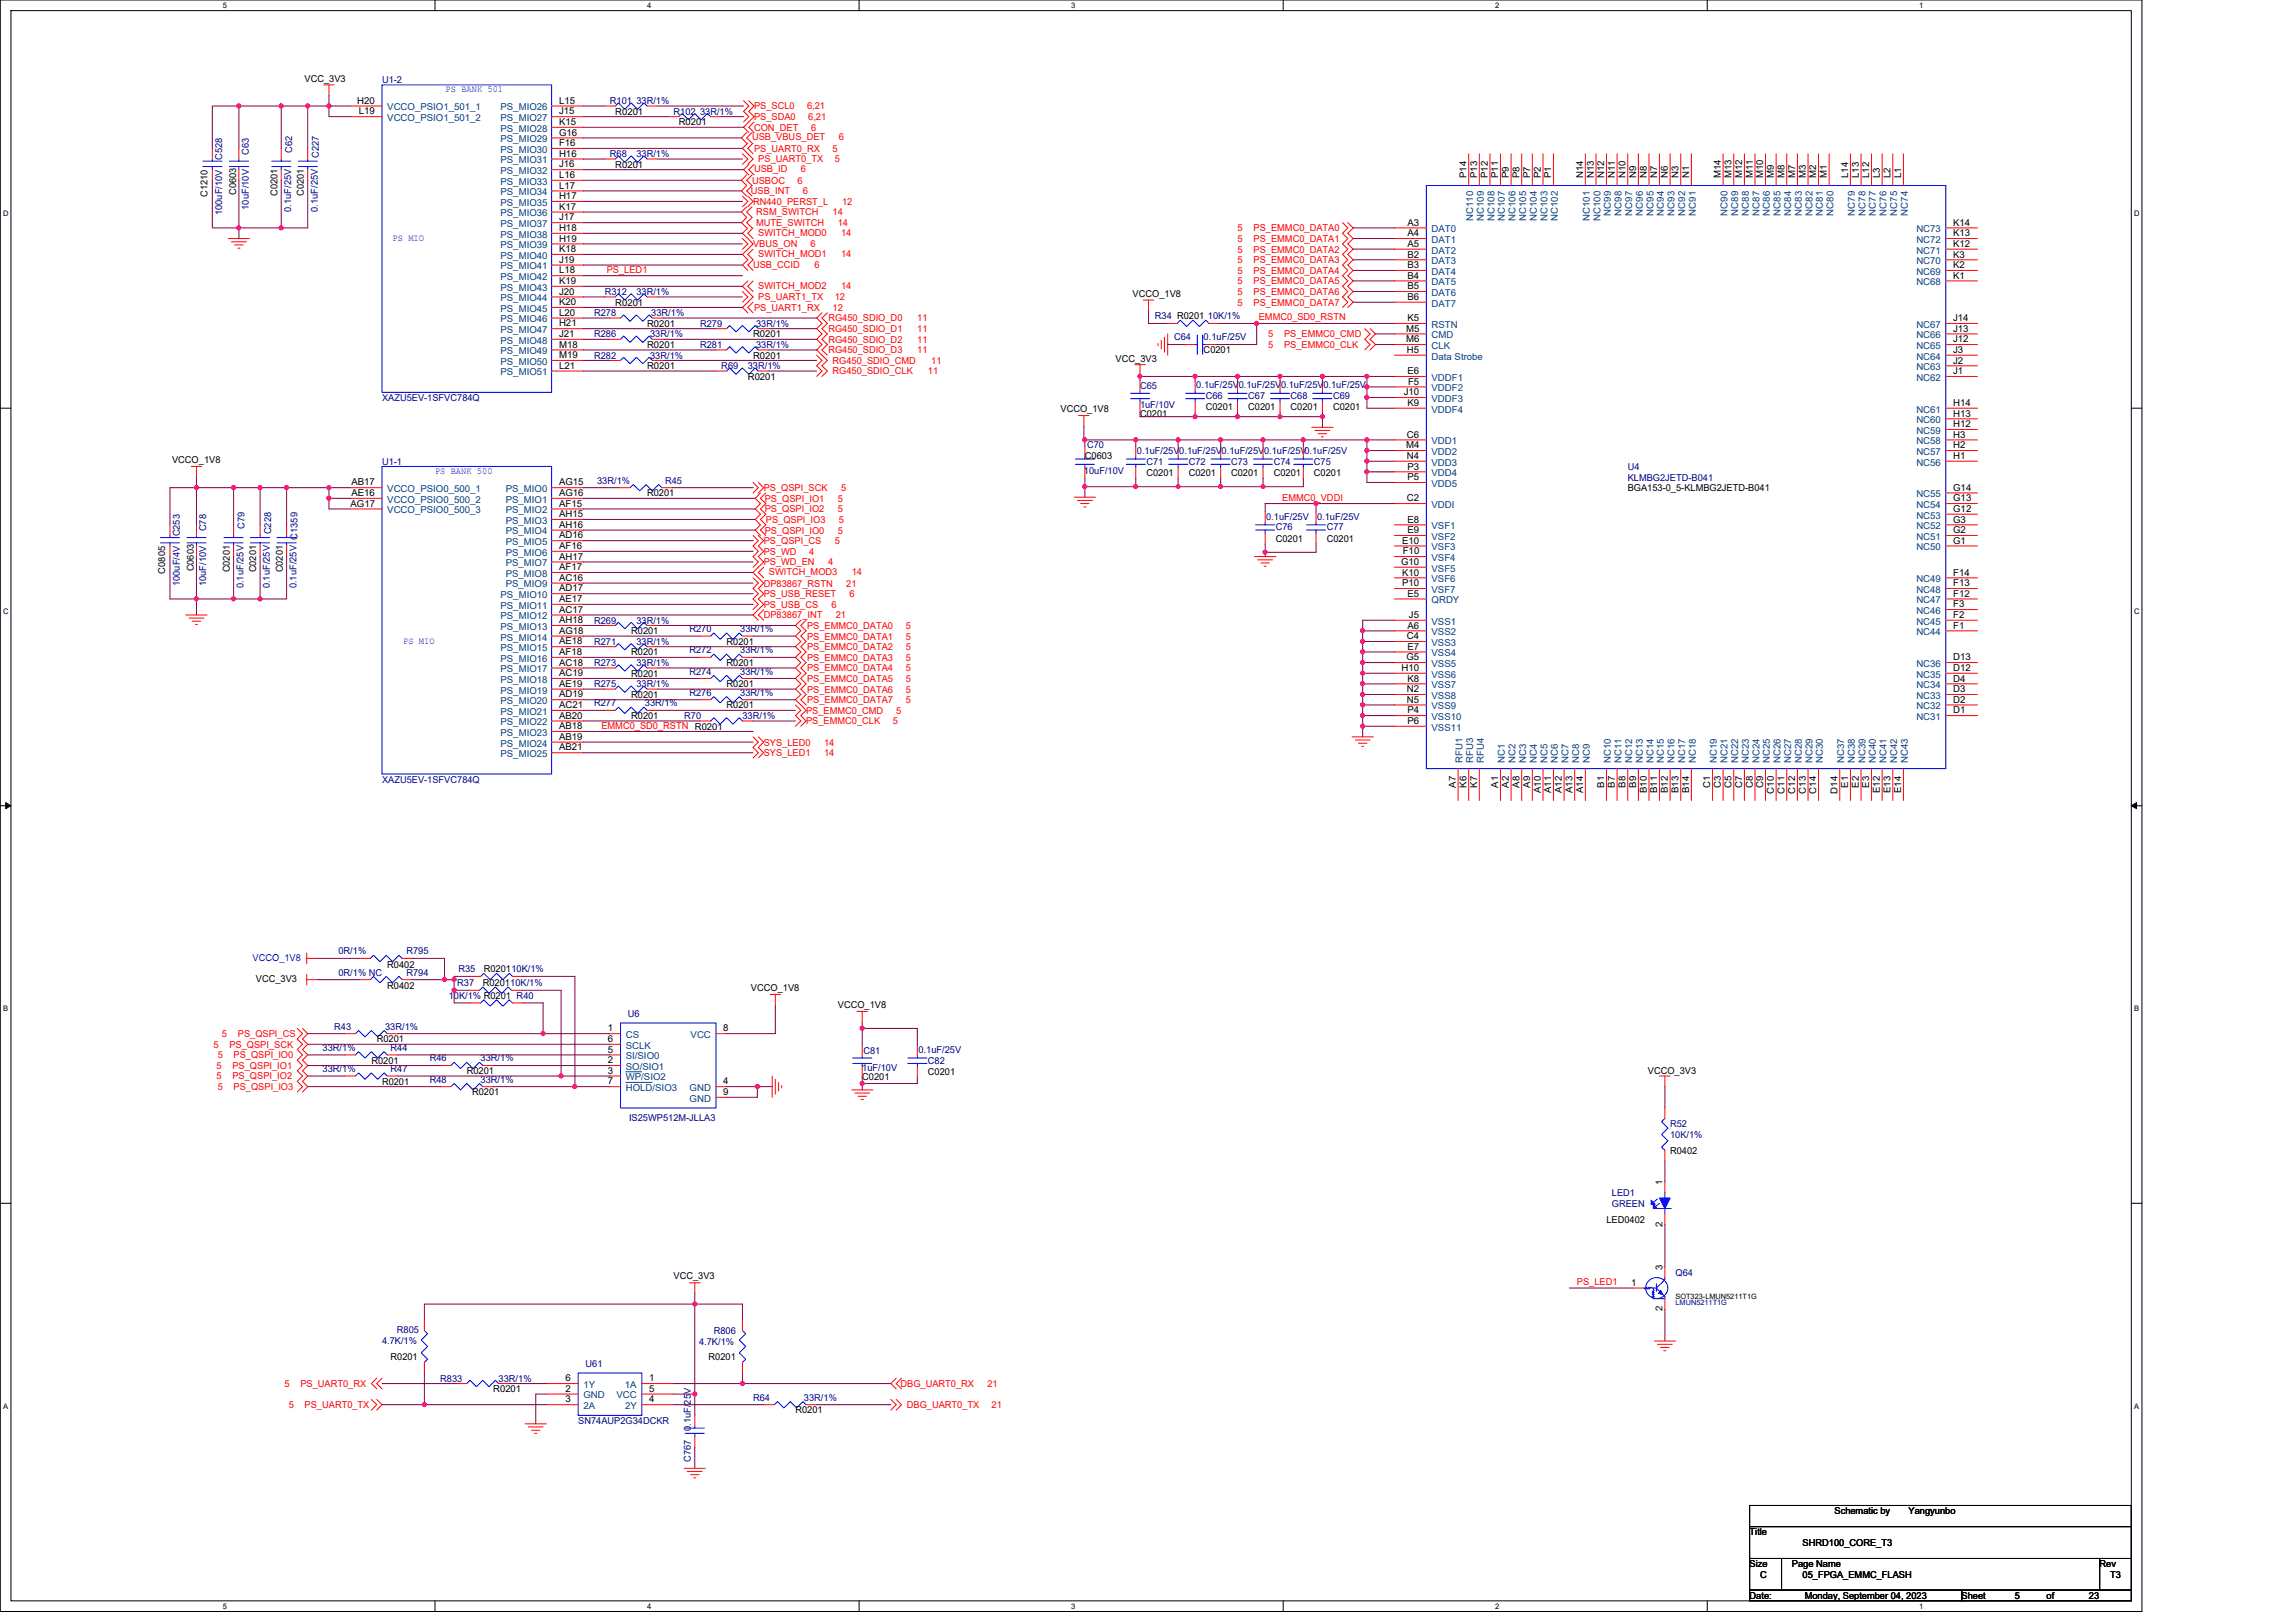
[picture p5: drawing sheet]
<svg xmlns="http://www.w3.org/2000/svg" width="297mm" height="210mm" viewBox="0 0 297 210" stroke-linecap="round" stroke-linejoin="round" font-family="sans-serif">
<defs><g id="words">
<g font-size="1.2">
<text x="39.4" y="10.6">VCC_3V3</text>
<text x="46.2" y="13.4">H20</text>
<text x="46.4" y="14.8">L19</text>
<text x="72.3" y="13.4">L15</text>
<text x="72.3" y="14.8">J15</text>
<text x="72.3" y="16.2">K15</text>
<text x="72.3" y="17.5">G16</text>
<text x="79.6" y="14.8">R0201</text>
<text x="87.8" y="16.2">R0201</text>
<text x="72.3" y="18.9">F16</text>
<text x="72.3" y="20.3">H16</text>
<text x="72.3" y="21.7">J16</text>
<text x="72.3" y="23">L16</text>
<text x="79.6" y="21.7">R0201</text>
<text x="189.7" y="23.1" transform="rotate(-90 189.7 23.1)">P14</text>
<text x="191.1" y="23.1" transform="rotate(-90 191.1 23.1)">P13</text>
<text x="192.5" y="23.1" transform="rotate(-90 192.5 23.1)">P12</text>
<text x="193.8" y="23.1" transform="rotate(-90 193.8 23.1)">P11</text>
<text x="195.2" y="23.1" transform="rotate(-90 195.2 23.1)">P9</text>
<text x="196.6" y="23.1" transform="rotate(-90 196.6 23.1)">P8</text>
<text x="197.9" y="23.1" transform="rotate(-90 197.9 23.1)">P7</text>
<text x="199.3" y="23.1" transform="rotate(-90 199.3 23.1)">P2</text>
<text x="200.7" y="23.1" transform="rotate(-90 200.7 23.1)">P1</text>
<text x="204.8" y="23.1" transform="rotate(-90 204.8 23.1)">N14</text>
<text x="206.2" y="23.1" transform="rotate(-90 206.2 23.1)">N13</text>
<text x="207.5" y="23.1" transform="rotate(-90 207.5 23.1)">N12</text>
<text x="208.9" y="23.1" transform="rotate(-90 208.9 23.1)">N11</text>
<text x="210.3" y="23.1" transform="rotate(-90 210.3 23.1)">N10</text>
<text x="211.7" y="23.1" transform="rotate(-90 211.7 23.1)">N9</text>
<text x="213" y="23.1" transform="rotate(-90 213 23.1)">N8</text>
<text x="214.4" y="23.1" transform="rotate(-90 214.4 23.1)">N7</text>
<text x="215.8" y="23.1" transform="rotate(-90 215.8 23.1)">N6</text>
<text x="217.1" y="23.1" transform="rotate(-90 217.1 23.1)">N3</text>
<text x="218.5" y="23.1" transform="rotate(-90 218.5 23.1)">N1</text>
<text x="222.6" y="23.1" transform="rotate(-90 222.6 23.1)">M14</text>
<text x="224" y="23.1" transform="rotate(-90 224 23.1)">M13</text>
<text x="225.4" y="23.1" transform="rotate(-90 225.4 23.1)">M12</text>
<text x="226.8" y="23.1" transform="rotate(-90 226.8 23.1)">M11</text>
<text x="228.1" y="23.1" transform="rotate(-90 228.1 23.1)">M10</text>
<text x="229.5" y="23.1" transform="rotate(-90 229.5 23.1)">M9</text>
<text x="230.9" y="23.1" transform="rotate(-90 230.9 23.1)">M8</text>
<text x="232.2" y="23.1" transform="rotate(-90 232.2 23.1)">M7</text>
<text x="233.6" y="23.1" transform="rotate(-90 233.6 23.1)">M3</text>
<text x="235" y="23.1" transform="rotate(-90 235 23.1)">M2</text>
<text x="236.3" y="23.1" transform="rotate(-90 236.3 23.1)">M1</text>
<text x="239.1" y="23.1" transform="rotate(-90 239.1 23.1)">L14</text>
<text x="240.5" y="23.1" transform="rotate(-90 240.5 23.1)">L13</text>
<text x="241.8" y="23.1" transform="rotate(-90 241.8 23.1)">L12</text>
<text x="243.2" y="23.1" transform="rotate(-90 243.2 23.1)">L3</text>
<text x="244.6" y="23.1" transform="rotate(-90 244.6 23.1)">L2</text>
<text x="246" y="23.1" transform="rotate(-90 246 23.1)">L1</text>
<text x="26.8" y="25.5" transform="rotate(-90 26.8 25.5)">C1210</text>
<text x="30.5" y="25.3" transform="rotate(-90 30.5 25.3)">C0603</text>
<text x="35.9" y="25.4" transform="rotate(-90 35.9 25.4)">C0201</text>
<text x="39.3" y="25.4" transform="rotate(-90 39.3 25.4)">C0201</text>
<text x="72.3" y="24.4">L17</text>
<text x="72.3" y="25.8">H17</text>
<text x="72.3" y="27.1">K17</text>
<text x="72.3" y="28.5">J17</text>
<text x="72.3" y="29.9">H18</text>
<text x="182.1" y="29.2">A3</text>
<text x="252.7" y="29.2">K14</text>
<text x="72.3" y="31.3">H19</text>
<text x="72.3" y="32.6">K18</text>
<text x="72.3" y="34">J19</text>
<text x="72.3" y="35.4">L18</text>
<text x="182.1" y="30.6">A4</text>
<text x="182.1" y="31.9">A5</text>
<text x="182.1" y="33.3">B2</text>
<text x="182.1" y="34.7">B3</text>
<text x="252.7" y="34.7">K2</text>
<text x="252.7" y="33.3">K3</text>
<text x="252.7" y="31.9">K12</text>
<text x="252.7" y="30.6">K13</text>
<text x="72.3" y="36.7">K19</text>
<text x="72.3" y="38.1">J20</text>
<text x="72.3" y="39.5">K20</text>
<text x="72.3" y="40.9">L20</text>
<text x="79.6" y="39.5">R0201</text>
<text x="146.5" y="38.4">VCCO_1V8</text>
<text x="182.1" y="36">B4</text>
<text x="182.1" y="37.4">B5</text>
<text x="182.1" y="38.8">B6</text>
<text x="182.1" y="41.6">K5</text>
<text x="252.7" y="41.6">J14</text>
<text x="252.7" y="36">K1</text>
<text x="72.3" y="42.2">H21</text>
<text x="72.3" y="43.6">J21</text>
<text x="72.3" y="45">M18</text>
<text x="72.3" y="46.3">M19</text>
<text x="72.3" y="47.7">L21</text>
<text x="83.7" y="47.8">R0201</text>
<text x="83.7" y="42.3">R0201</text>
<text x="83.7" y="45">R0201</text>
<text x="97.4" y="46.4">R0201</text>
<text x="97.4" y="43.6">R0201</text>
<text x="144.3" y="46.8">VCC_3V3</text>
<text x="155.7" y="45.7">C0201</text>
<text x="181.9" y="42.9">M5</text>
<text x="181.9" y="44.3">M6</text>
<text x="182" y="45.7">H5</text>
<text x="252.7" y="47">J2</text>
<text x="252.7" y="45.7">J3</text>
<text x="252.7" y="44.3">J12</text>
<text x="252.7" y="42.9">J13</text>
<text x="96.7" y="49.1">R0201</text>
<text x="137.2" y="53.3">VCCO_1V8</text>
<text x="147.5" y="53.9">C0201</text>
<text x="156" y="53.1">C0201</text>
<text x="161.5" y="53.1">C0201</text>
<text x="167" y="53.1">C0201</text>
<text x="172.5" y="53.1">C0201</text>
<text x="181.6" y="51.1">J10</text>
<text x="182.1" y="52.5">K9</text>
<text x="182.1" y="48.4">E6</text>
<text x="182.2" y="49.8">F5</text>
<text x="252.7" y="53.9">H13</text>
<text x="252.7" y="52.5">H14</text>
<text x="252.7" y="48.4">J1</text>
<text x="22.3" y="60">VCCO_1V8</text>
<text x="140.4" y="59.4">C0603</text>
<text x="181.9" y="58">M4</text>
<text x="182" y="59.4">N4</text>
<text x="182" y="56.6">C6</text>
<text x="252.7" y="59.4">H1</text>
<text x="252.7" y="58">H2</text>
<text x="252.7" y="56.6">H3</text>
<text x="252.7" y="55.3">H12</text>
<text x="45.3" y="65.6">AG17</text>
<text x="45.5" y="62.8">AB17</text>
<text x="45.5" y="64.2">AE16</text>
<text x="72.3" y="62.8">AG15</text>
<text x="72.3" y="64.2">AG16</text>
<text x="72.3" y="65.6">AF15</text>
<text x="83.7" y="64.2">R0201</text>
<text x="148.3" y="61.6">C0201</text>
<text x="153.8" y="61.6">C0201</text>
<text x="159.3" y="61.6">C0201</text>
<text x="164.8" y="61.6">C0201</text>
<text x="170" y="61.6">C0201</text>
<text x="182" y="64.9">C2</text>
<text x="182.1" y="60.7">P3</text>
<text x="182.1" y="62.1">P5</text>
<text x="210.6" y="63.5">BGA153-0_5-KLMBG2JETD-B041</text>
<text x="252.7" y="64.9">G13</text>
<text x="252.7" y="63.5">G14</text>
<text x="72.3" y="66.9">AH15</text>
<text x="72.3" y="68.3">AH16</text>
<text x="72.3" y="69.7">AD16</text>
<text x="72.3" y="71">AF16</text>
<text x="165.1" y="70.1">C0201</text>
<text x="171.6" y="70.1">C0201</text>
<text x="181.4" y="70.3">E10</text>
<text x="181.5" y="71.7">F10</text>
<text x="182.1" y="67.6">E8</text>
<text x="182.1" y="69">E9</text>
<text x="252.7" y="70.3">G1</text>
<text x="252.7" y="69">G2</text>
<text x="252.7" y="67.6">G3</text>
<text x="252.7" y="66.2">G12</text>
<text x="21.4" y="74.2" transform="rotate(-90 21.4 74.2)">C0805</text>
<text x="25.1" y="73.9" transform="rotate(-90 25.1 73.9)">C0603</text>
<text x="29.7" y="74.1" transform="rotate(-90 29.7 74.1)">C0201</text>
<text x="33.1" y="74.1" transform="rotate(-90 33.1 74.1)">C0201</text>
<text x="36.6" y="74.1" transform="rotate(-90 36.6 74.1)">C0201</text>
<text x="72.3" y="72.4">AH17</text>
<text x="72.3" y="73.8">AF17</text>
<text x="72.3" y="75.1">AC16</text>
<text x="72.3" y="76.5">AD17</text>
<text x="72.3" y="77.9">AE17</text>
<text x="181.3" y="73.1">G10</text>
<text x="181.4" y="74.5">K10</text>
<text x="181.4" y="75.8">P10</text>
<text x="182.1" y="77.2">E5</text>
<text x="252.7" y="77.2">F12</text>
<text x="252.7" y="75.8">F13</text>
<text x="252.7" y="74.5">F14</text>
<text x="72.3" y="79.3">AC17</text>
<text x="72.3" y="80.6">AH18</text>
<text x="72.3" y="82">AG18</text>
<text x="72.3" y="83.4">AE18</text>
<text x="81.7" y="82">R0201</text>
<text x="94" y="83.4">R0201</text>
<text x="182" y="82.7">C4</text>
<text x="182.1" y="81.3">A6</text>
<text x="182.3" y="79.9">J5</text>
<text x="252.7" y="81.3">F1</text>
<text x="252.7" y="79.9">F2</text>
<text x="252.7" y="78.6">F3</text>
<text x="72.3" y="84.8">AF18</text>
<text x="72.3" y="86.1">AC18</text>
<text x="72.3" y="87.5">AC19</text>
<text x="72.3" y="88.9">AE19</text>
<text x="81.7" y="84.8">R0201</text>
<text x="81.7" y="87.5">R0201</text>
<text x="94" y="86.2">R0201</text>
<text x="94" y="88.9">R0201</text>
<text x="181.3" y="86.8">H10</text>
<text x="181.9" y="85.4">G5</text>
<text x="182" y="89.6">N2</text>
<text x="182.1" y="84.1">E7</text>
<text x="182.1" y="88.2">K8</text>
<text x="252.7" y="89.6">D3</text>
<text x="252.7" y="88.2">D4</text>
<text x="252.7" y="86.8">D12</text>
<text x="252.7" y="85.4">D13</text>
<text x="72.3" y="90.2">AD19</text>
<text x="72.3" y="91.6">AC21</text>
<text x="72.3" y="93">AB20</text>
<text x="72.3" y="94.3">AB18</text>
<text x="72.3" y="95.7">AB19</text>
<text x="81.7" y="93">R0201</text>
<text x="81.7" y="90.3">R0201</text>
<text x="94" y="91.7">R0201</text>
<text x="182" y="90.9">N5</text>
<text x="182.1" y="92.3">P4</text>
<text x="182.1" y="93.7">P6</text>
<text x="252.7" y="92.3">D1</text>
<text x="252.7" y="90.9">D2</text>
<text x="72.3" y="97.1">AB21</text>
<text x="188.3" y="101.9" transform="rotate(-90 188.3 101.9)">A7</text>
<text x="189.7" y="101.9" transform="rotate(-90 189.7 101.9)">K6</text>
<text x="191.1" y="101.9" transform="rotate(-90 191.1 101.9)">K7</text>
<text x="193.8" y="101.9" transform="rotate(-90 193.8 101.9)">A1</text>
<text x="195.2" y="101.9" transform="rotate(-90 195.2 101.9)">A2</text>
<text x="196.6" y="101.9" transform="rotate(-90 196.6 101.9)">A8</text>
<text x="197.9" y="101.9" transform="rotate(-90 197.9 101.9)">A9</text>
<text x="207.5" y="101.9" transform="rotate(-90 207.5 101.9)">B1</text>
<text x="208.9" y="101.9" transform="rotate(-90 208.9 101.9)">B7</text>
<text x="210.3" y="101.9" transform="rotate(-90 210.3 101.9)">B8</text>
<text x="211.7" y="101.9" transform="rotate(-90 211.7 101.9)">B9</text>
<text x="239.1" y="101.9" transform="rotate(-90 239.1 101.9)">E1</text>
<text x="240.5" y="101.9" transform="rotate(-90 240.5 101.9)">E2</text>
<text x="241.8" y="101.9" transform="rotate(-90 241.8 101.9)">E3</text>
<text x="199.3" y="102.6" transform="rotate(-90 199.3 102.6)">A10</text>
<text x="200.7" y="102.6" transform="rotate(-90 200.7 102.6)">A11</text>
<text x="202.1" y="102.6" transform="rotate(-90 202.1 102.6)">A12</text>
<text x="203.4" y="102.6" transform="rotate(-90 203.4 102.6)">A13</text>
<text x="204.8" y="102.6" transform="rotate(-90 204.8 102.6)">A14</text>
<text x="213" y="102.6" transform="rotate(-90 213 102.6)">B10</text>
<text x="214.4" y="102.6" transform="rotate(-90 214.4 102.6)">B11</text>
<text x="215.8" y="102.6" transform="rotate(-90 215.8 102.6)">B12</text>
<text x="217.1" y="102.6" transform="rotate(-90 217.1 102.6)">B13</text>
<text x="218.5" y="102.6" transform="rotate(-90 218.5 102.6)">B14</text>
<text x="221.3" y="102" transform="rotate(-90 221.3 102)">C1</text>
<text x="222.6" y="102" transform="rotate(-90 222.6 102)">C3</text>
<text x="224" y="102" transform="rotate(-90 224 102)">C5</text>
<text x="225.4" y="102" transform="rotate(-90 225.4 102)">C7</text>
<text x="226.8" y="102" transform="rotate(-90 226.8 102)">C8</text>
<text x="228.1" y="102" transform="rotate(-90 228.1 102)">C9</text>
<text x="229.5" y="102.7" transform="rotate(-90 229.5 102.7)">C10</text>
<text x="230.9" y="102.7" transform="rotate(-90 230.9 102.7)">C11</text>
<text x="232.2" y="102.7" transform="rotate(-90 232.2 102.7)">C12</text>
<text x="233.6" y="102.7" transform="rotate(-90 233.6 102.7)">C13</text>
<text x="235" y="102.7" transform="rotate(-90 235 102.7)">C14</text>
<text x="237.7" y="102.7" transform="rotate(-90 237.7 102.7)">D14</text>
<text x="243.2" y="102.6" transform="rotate(-90 243.2 102.6)">E12</text>
<text x="244.6" y="102.6" transform="rotate(-90 244.6 102.6)">E13</text>
<text x="246" y="102.6" transform="rotate(-90 246 102.6)">E14</text>
<text x="50.1" y="125.3">R0402</text>
<text x="62.6" y="125.8">R020110K/1%</text>
<text x="33.1" y="127">VCC_3V3</text>
<text x="50.1" y="128">R0402</text>
<text x="62.5" y="127.6">R020110K/1%</text>
<text x="97.2" y="128.3">VCCO_1V8</text>
<text x="108.4" y="130.5">VCCO_1V8</text>
<text x="48" y="137.6">R0201</text>
<text x="48.7" y="134.9">R0201</text>
<text x="78.7" y="133.4">1</text>
<text x="78.7" y="137.6">2</text>
<text x="78.7" y="136.2">5</text>
<text x="78.7" y="134.8">6</text>
<text x="93.6" y="133.4">8</text>
<text x="49.4" y="140.3">R0201</text>
<text x="60.4" y="139">R0201</text>
<text x="61.1" y="141.7">R0201</text>
<text x="78.7" y="138.9">3</text>
<text x="78.7" y="140.3">7</text>
<text x="93.6" y="140.3">4</text>
<text x="93.6" y="141.7">9</text>
<text x="111.5" y="139.8">C0201</text>
<text x="120.1" y="139.1">C0201</text>
<text x="213.2" y="139">VCCO_3V3</text>
<text x="216.1" y="149.3">R0402</text>
<text x="215.1" y="153.4" transform="rotate(-90 215.1 153.4)">1</text>
<text x="207.8" y="158.2">LED0402</text>
<text x="215.1" y="158.7" transform="rotate(-90 215.1 158.7)">2</text>
<text x="87.1" y="165.4">VCC_3V3</text>
<text x="211" y="166.3">1</text>
<text x="215.1" y="164.3" transform="rotate(-90 215.1 164.3)">3</text>
<text x="215.1" y="169.7" transform="rotate(-90 215.1 169.7)">2</text>
<text x="50.5" y="176">R0201</text>
<text x="73.2" y="178.7">6</text>
<text x="84" y="178.7">1</text>
<text x="91.7" y="176">R0201</text>
<text x="63.8" y="180.1">R0201</text>
<text x="73.2" y="180.1">2</text>
<text x="73.2" y="181.4">3</text>
<text x="84" y="180.1">5</text>
<text x="84" y="181.4">4</text>
<text x="102.9" y="182.9">R0201</text>
<text x="237.3" y="195.9">Schematic by</text>
<text x="246.9" y="195.9">Yangyunbo</text>
<text x="226.4" y="198.6">Title</text>
<text x="226.4" y="202.8">Size</text>
<text x="231.8" y="202.8">Page Name</text>
<text x="233.2" y="200">SHRD100_CORE_T3</text>
<text x="271.6" y="202.8">Rev</text>
<text x="226.4" y="206.9">Date:</text>
<text x="227.7" y="204.1">C</text>
<text x="233.2" y="204.1">05_FPGA_EMMC_FLASH</text>
<text x="233.5" y="206.9">Monday, September 04, 2023</text>
<text x="253.8" y="206.9">Sheet</text>
<text x="260.6" y="206.9">5</text>
<text x="264.8" y="206.9">of</text>
<text x="270.3" y="206.9">23</text>
<text x="273" y="204.1">T3</text>
</g>
<g font-size="1.2" fill="#000080">
<text x="49.4" y="10.7">U1-2</text>
<text x="78.9" y="13.5">R101 33R/1%</text>
<text x="87.1" y="14.8">R102 33R/1%</text>
<text x="28.8" y="20.7" transform="rotate(-90 28.8 20.7)">C528</text>
<text x="32.2" y="20" transform="rotate(-90 32.2 20)">C63</text>
<text x="37.8" y="19.7" transform="rotate(-90 37.8 19.7)">C62</text>
<text x="41.2" y="20.4" transform="rotate(-90 41.2 20.4)">C227</text>
<text x="78.9" y="20.3">R68</text>
<text x="82.3" y="20.3">33R/1%</text>
<text x="28.8" y="27.9" transform="rotate(-90 28.8 27.9)">100uF/10V</text>
<text x="32.2" y="27.2" transform="rotate(-90 32.2 27.2)">10uF/10V</text>
<text x="37.7" y="27.4" transform="rotate(-90 37.7 27.4)">0.1uF/25V</text>
<text x="41.1" y="27.4" transform="rotate(-90 41.1 27.4)">0.1uF/25V</text>
<text x="76.9" y="40.9">R278</text>
<text x="78.2" y="38.2">R312</text>
<text x="82.3" y="38.2">33R/1%</text>
<text x="84.3" y="40.9">33R/1%</text>
<text x="149.4" y="41.3">R34 R0201</text>
<text x="156.3" y="41.3">10K/1%</text>
<text x="76.9" y="46.4">R282</text>
<text x="76.9" y="43.6">R286</text>
<text x="84.1" y="46.4">33R/1%</text>
<text x="84.1" y="43.6">33R/1%</text>
<text x="90.6" y="45">R281</text>
<text x="90.6" y="42.3">R279</text>
<text x="93.3" y="47.8">R69</text>
<text x="96.7" y="47.8">33R/1%</text>
<text x="97.8" y="45">33R/1%</text>
<text x="97.8" y="42.3">33R/1%</text>
<text x="151.9" y="44">C64</text>
<text x="155.7" y="44">0.1uF/25V</text>
<text x="49.4" y="51.9">XAZU5EV-1SFVC784Q</text>
<text x="147.5" y="50.4">C65</text>
<text x="147.5" y="52.8">1uF/10V</text>
<text x="154.8" y="50.2">0.1uF/25V0.1uF/25V0.1uF/25V0.1uF/25V</text>
<text x="156" y="51.6">C66</text>
<text x="161.5" y="51.6">C67</text>
<text x="167" y="51.6">C68</text>
<text x="172.5" y="51.6">C69</text>
<text x="140.6" y="57.9">C70</text>
<text x="147.1" y="58.7">0.1uF/25V0.1uF/25V0.1uF/25V0.1uF/25V0.1uF/25V</text>
<text x="49.4" y="60.1">U1-1</text>
<text x="77.3" y="62.6">33R/1%</text>
<text x="86" y="62.6">R45</text>
<text x="140.2" y="61.3">10uF/10V</text>
<text x="148.3" y="60.1">C71</text>
<text x="153.8" y="60.1">C72</text>
<text x="159.3" y="60.1">C73</text>
<text x="164.8" y="60.1">C74</text>
<text x="170" y="60.1">C75</text>
<text x="210.6" y="62.2">KLMBG2JETD-B041</text>
<text x="210.6" y="60.8">U4</text>
<text x="23.3" y="69.4" transform="rotate(-90 23.3 69.4)">C253</text>
<text x="26.7" y="68.7" transform="rotate(-90 26.7 68.7)">C78</text>
<text x="31.6" y="68.5" transform="rotate(-90 31.6 68.5)">C79</text>
<text x="35.1" y="69.1" transform="rotate(-90 35.1 69.1)">C228</text>
<text x="163.8" y="67.2">0.1uF/25V</text>
<text x="165.1" y="68.6">C76</text>
<text x="170.4" y="67.2">0.1uF/25V</text>
<text x="171.6" y="68.6">C77</text>
<text x="23.3" y="75.9" transform="rotate(-90 23.3 75.9)">100uF/4V</text>
<text x="26.7" y="75.9" transform="rotate(-90 26.7 75.9)">10uF/10V</text>
<text x="31.5" y="76.1" transform="rotate(-90 31.5 76.1)">0.1uF/25V</text>
<text x="34.9" y="76.1" transform="rotate(-90 34.9 76.1)">0.1uF/25V</text>
<text x="38.4" y="76.1" transform="rotate(-90 38.4 76.1)">0.1uF/25V C1359</text>
<text x="76.9" y="80.7">R269</text>
<text x="76.9" y="83.4">R271</text>
<text x="82.3" y="80.7">33R/1%</text>
<text x="82.3" y="83.4">33R/1%</text>
<text x="89.2" y="81.8">R270</text>
<text x="95.8" y="81.8">33R/1%</text>
<text x="76.9" y="86.2">R273</text>
<text x="76.9" y="88.9">R275</text>
<text x="82.3" y="86.2">33R/1%</text>
<text x="82.3" y="88.9">33R/1%</text>
<text x="89.2" y="84.5">R272</text>
<text x="89.2" y="87.3">R274</text>
<text x="95.8" y="84.5">33R/1%</text>
<text x="95.8" y="87.3">33R/1%</text>
<text x="76.9" y="91.4">R277</text>
<text x="83.4" y="91.4">33R/1%</text>
<text x="88.5" y="93">R70</text>
<text x="89.2" y="90">R276</text>
<text x="95.8" y="90">33R/1%</text>
<text x="96.1" y="93">33R/1%</text>
<text x="49.4" y="101.3">XAZU5EV-1SFVC784Q</text>
<text x="43.8" y="123.5">0R/1%</text>
<text x="52.6" y="123.5">R795</text>
<text x="59.3" y="125.8">R35</text>
<text x="43.8" y="126.2">0R/1% NC</text>
<text x="52.6" y="126.2">R794</text>
<text x="58.1" y="129.2">10K/1% R0201 R40</text>
<text x="59.2" y="127.6">R37</text>
<text x="81.2" y="131.6">U6</text>
<text x="41.7" y="136">33R/1%</text>
<text x="43.2" y="133.2">R43</text>
<text x="49.8" y="133.2">33R/1%</text>
<text x="50.5" y="136">R44</text>
<text x="55.6" y="137.3">R46</text>
<text x="62.2" y="137.3">33R/1%</text>
<text x="111.7" y="136.4">C81</text>
<text x="118.8" y="136.2">0.1uF/25V</text>
<text x="120.1" y="137.6">C82</text>
<text x="41.7" y="138.7">33R/1%</text>
<text x="50.5" y="138.7">R47</text>
<text x="55.6" y="140.1">R48</text>
<text x="62.2" y="140.1">33R/1%</text>
<text x="111.5" y="138.6">1uF/10V</text>
<text x="81.4" y="145">IS25WP512M-JLLA3</text>
<text x="216.1" y="145.8">R52</text>
<text x="216.1" y="147.2">10K/1%</text>
<text x="208.5" y="154.7">LED1</text>
<text x="208.5" y="156.1">GREEN</text>
<text x="216.8" y="165">Q64</text>
<text x="49.4" y="173.9">4.7K/1%</text>
<text x="51.3" y="172.4">R805</text>
<text x="92.3" y="172.6">R806</text>
<text x="57" y="178.8">R833</text>
<text x="64.5" y="178.8">33R/1%</text>
<text x="75.8" y="176.8">U61</text>
<text x="90.4" y="174.1">4.7K/1%</text>
<text x="74.8" y="184.2">SN74AUP2G34DCKR</text>
<text x="89.4" y="185.2" transform="rotate(-90 89.4 185.2)">0.1uF/25V</text>
<text x="97.4" y="181.2">R64</text>
<text x="104" y="181.2">33R/1%</text>
<text x="89.4" y="189.1" transform="rotate(-90 89.4 189.1)">C767</text>
</g>
<g font-size="1.2" fill="#00f">
<text x="57.7" y="12">PS BANK 501</text>
<text x="50.8" y="31.2">PS MIO</text>
<text x="56.3" y="61.3">PS BANK 500</text>
<text x="52.2" y="83.3">PS MIO</text>
<text x="32.7" y="124.3">VCCO_1V8</text>
</g>
<g font-size="1.2" fill="#004080">
<text x="50.1" y="14.3">VCCO_PSIO1_501_1</text>
<text x="50.1" y="15.7">VCCO_PSIO1_501_2</text>
<text x="64.7" y="14.3">PS_MIO26</text>
<text x="64.7" y="15.7">PS_MIO27</text>
<text x="64.7" y="17">PS_MIO28</text>
<text x="64.7" y="18.4">PS_MIO29</text>
<text x="64.7" y="19.8">PS_MIO30</text>
<text x="64.7" y="21.1">PS_MIO31</text>
<text x="64.7" y="22.5">PS_MIO32</text>
<text x="64.7" y="23.9">PS_MIO33</text>
<text x="64.7" y="25.3">PS_MIO34</text>
<text x="64.7" y="26.6">PS_MIO35</text>
<text x="64.7" y="28">PS_MIO36</text>
<text x="64.7" y="29.4">PS_MIO37</text>
<text x="190.6" y="28.6" transform="rotate(-90 190.6 28.6)">NC110</text>
<text x="192" y="28.6" transform="rotate(-90 192 28.6)">NC109</text>
<text x="193.3" y="28.6" transform="rotate(-90 193.3 28.6)">NC108</text>
<text x="194.7" y="28.6" transform="rotate(-90 194.7 28.6)">NC107</text>
<text x="196.1" y="28.6" transform="rotate(-90 196.1 28.6)">NC106</text>
<text x="197.4" y="28.6" transform="rotate(-90 197.4 28.6)">NC105</text>
<text x="198.8" y="28.6" transform="rotate(-90 198.8 28.6)">NC104</text>
<text x="200.2" y="28.6" transform="rotate(-90 200.2 28.6)">NC103</text>
<text x="201.5" y="28.6" transform="rotate(-90 201.5 28.6)">NC102</text>
<text x="205.7" y="28.6" transform="rotate(-90 205.7 28.6)">NC101</text>
<text x="207" y="28.6" transform="rotate(-90 207 28.6)">NC100</text>
<text x="208.4" y="27.9" transform="rotate(-90 208.4 27.9)">NC99</text>
<text x="209.8" y="27.9" transform="rotate(-90 209.8 27.9)">NC98</text>
<text x="211.2" y="27.9" transform="rotate(-90 211.2 27.9)">NC97</text>
<text x="212.5" y="27.9" transform="rotate(-90 212.5 27.9)">NC96</text>
<text x="213.9" y="27.9" transform="rotate(-90 213.9 27.9)">NC95</text>
<text x="215.3" y="27.9" transform="rotate(-90 215.3 27.9)">NC94</text>
<text x="216.6" y="27.9" transform="rotate(-90 216.6 27.9)">NC93</text>
<text x="218" y="27.9" transform="rotate(-90 218 27.9)">NC92</text>
<text x="219.4" y="27.9" transform="rotate(-90 219.4 27.9)">NC91</text>
<text x="223.5" y="27.9" transform="rotate(-90 223.5 27.9)">NC90</text>
<text x="224.9" y="27.9" transform="rotate(-90 224.9 27.9)">NC89</text>
<text x="226.2" y="27.9" transform="rotate(-90 226.2 27.9)">NC88</text>
<text x="227.6" y="27.9" transform="rotate(-90 227.6 27.9)">NC87</text>
<text x="229" y="27.9" transform="rotate(-90 229 27.9)">NC86</text>
<text x="230.4" y="27.9" transform="rotate(-90 230.4 27.9)">NC85</text>
<text x="231.7" y="27.9" transform="rotate(-90 231.7 27.9)">NC84</text>
<text x="233.1" y="27.9" transform="rotate(-90 233.1 27.9)">NC83</text>
<text x="234.5" y="27.9" transform="rotate(-90 234.5 27.9)">NC82</text>
<text x="235.8" y="27.9" transform="rotate(-90 235.8 27.9)">NC81</text>
<text x="237.2" y="27.9" transform="rotate(-90 237.2 27.9)">NC80</text>
<text x="240" y="27.9" transform="rotate(-90 240 27.9)">NC79</text>
<text x="241.3" y="27.9" transform="rotate(-90 241.3 27.9)">NC78</text>
<text x="242.7" y="27.9" transform="rotate(-90 242.7 27.9)">NC77</text>
<text x="244.1" y="27.9" transform="rotate(-90 244.1 27.9)">NC76</text>
<text x="245.4" y="27.9" transform="rotate(-90 245.4 27.9)">NC75</text>
<text x="246.8" y="27.9" transform="rotate(-90 246.8 27.9)">NC74</text>
<text x="64.7" y="30.8">PS_MIO38</text>
<text x="64.7" y="32.1">PS_MIO39</text>
<text x="64.7" y="33.5">PS_MIO40</text>
<text x="64.7" y="34.9">PS_MIO41</text>
<text x="185.2" y="30.1">DAT0</text>
<text x="185.2" y="31.4">DAT1</text>
<text x="185.2" y="32.8">DAT2</text>
<text x="185.2" y="34.2">DAT3</text>
<text x="185.2" y="35.6">DAT4</text>
<text x="247.9" y="35.6">NC69</text>
<text x="247.9" y="34.2">NC70</text>
<text x="247.9" y="32.8">NC71</text>
<text x="247.9" y="31.4">NC72</text>
<text x="247.9" y="30.1">NC73</text>
<text x="64.7" y="36.2">PS_MIO42</text>
<text x="64.7" y="37.6">PS_MIO43</text>
<text x="64.7" y="39">PS_MIO44</text>
<text x="64.7" y="40.3">PS_MIO45</text>
<text x="64.7" y="41.7">PS_MIO46</text>
<text x="185.2" y="36.9">DAT5</text>
<text x="185.2" y="38.3">DAT6</text>
<text x="185.2" y="39.7">DAT7</text>
<text x="247.9" y="36.9">NC68</text>
<text x="64.7" y="43.1">PS_MIO47</text>
<text x="64.7" y="44.5">PS_MIO48</text>
<text x="64.7" y="45.8">PS_MIO49</text>
<text x="64.7" y="47.2">PS_MIO50</text>
<text x="185.2" y="46.5">Data Strobe</text>
<text x="185.2" y="42.4">RSTN</text>
<text x="185.2" y="43.8">CMD</text>
<text x="185.2" y="45.1">CLK</text>
<text x="247.9" y="47.9">NC63</text>
<text x="247.9" y="46.5">NC64</text>
<text x="247.9" y="45.1">NC65</text>
<text x="247.9" y="43.8">NC66</text>
<text x="247.9" y="42.4">NC67</text>
<text x="64.7" y="48.6">PS_MIO51</text>
<text x="185.2" y="52">VDDF3</text>
<text x="185.2" y="53.4">VDDF4</text>
<text x="185.2" y="49.3">VDDF1</text>
<text x="185.2" y="50.6">VDDF2</text>
<text x="247.9" y="53.4">NC61</text>
<text x="247.9" y="49.3">NC62</text>
<text x="185.2" y="58.9">VDD2</text>
<text x="185.2" y="57.5">VDD1</text>
<text x="247.9" y="58.9">NC57</text>
<text x="247.9" y="57.5">NC58</text>
<text x="247.9" y="56.1">NC59</text>
<text x="247.9" y="54.8">NC60</text>
<text x="50.1" y="63.7">VCCO_PSIO0_500_1</text>
<text x="50.1" y="65">VCCO_PSIO0_500_2</text>
<text x="65.4" y="63.7">PS_MIO0</text>
<text x="65.4" y="65">PS_MIO1</text>
<text x="185.2" y="65.7">VDDI</text>
<text x="185.2" y="60.2">VDD3</text>
<text x="185.2" y="61.6">VDD4</text>
<text x="185.2" y="63">VDD5</text>
<text x="247.9" y="65.7">NC54</text>
<text x="247.9" y="64.3">NC55</text>
<text x="247.9" y="60.2">NC56</text>
<text x="50.1" y="66.4">VCCO_PSIO0_500_3</text>
<text x="65.4" y="66.4">PS_MIO2</text>
<text x="65.4" y="67.8">PS_MIO3</text>
<text x="65.4" y="69.2">PS_MIO4</text>
<text x="65.4" y="70.5">PS_MIO5</text>
<text x="65.4" y="71.9">PS_MIO6</text>
<text x="185.2" y="68.5">VSF1</text>
<text x="185.2" y="69.8">VSF2</text>
<text x="185.2" y="71.2">VSF3</text>
<text x="247.9" y="71.2">NC50</text>
<text x="247.9" y="69.8">NC51</text>
<text x="247.9" y="68.5">NC52</text>
<text x="247.9" y="67.1">NC53</text>
<text x="64.7" y="77.4">PS_MIO10</text>
<text x="65.4" y="73.3">PS_MIO7</text>
<text x="65.4" y="74.6">PS_MIO8</text>
<text x="65.4" y="76">PS_MIO9</text>
<text x="185.2" y="72.6">VSF4</text>
<text x="185.2" y="74">VSF5</text>
<text x="185.2" y="75.3">VSF6</text>
<text x="185.2" y="76.7">VSF7</text>
<text x="247.9" y="76.7">NC48</text>
<text x="247.9" y="75.3">NC49</text>
<text x="64.7" y="78.8">PS_MIO11</text>
<text x="64.7" y="80.1">PS_MIO12</text>
<text x="64.7" y="81.5">PS_MIO13</text>
<text x="64.7" y="82.9">PS_MIO14</text>
<text x="185.2" y="83.6">VSS3</text>
<text x="185.2" y="80.8">VSS1</text>
<text x="185.2" y="82.2">VSS2</text>
<text x="185.2" y="78.1">QRDY</text>
<text x="247.9" y="82.2">NC44</text>
<text x="247.9" y="80.8">NC45</text>
<text x="247.9" y="79.4">NC46</text>
<text x="247.9" y="78.1">NC47</text>
<text x="64.7" y="84.2">PS_MIO15</text>
<text x="64.7" y="85.6">PS_MIO16</text>
<text x="64.7" y="87">PS_MIO17</text>
<text x="64.7" y="88.3">PS_MIO18</text>
<text x="64.7" y="89.7">PS_MIO19</text>
<text x="185.2" y="84.9">VSS4</text>
<text x="185.2" y="86.3">VSS5</text>
<text x="185.2" y="87.7">VSS6</text>
<text x="185.2" y="89">VSS7</text>
<text x="247.9" y="89">NC34</text>
<text x="247.9" y="87.7">NC35</text>
<text x="247.9" y="86.3">NC36</text>
<text x="64.7" y="91.1">PS_MIO20</text>
<text x="64.7" y="92.5">PS_MIO21</text>
<text x="64.7" y="93.9">PS_MIO22</text>
<text x="64.7" y="95.2">PS_MIO23</text>
<text x="185.2" y="93.2">VSS10</text>
<text x="185.2" y="94.5">VSS11</text>
<text x="185.2" y="91.8">VSS9</text>
<text x="185.2" y="90.4">VSS8</text>
<text x="247.9" y="93.2">NC31</text>
<text x="247.9" y="91.8">NC32</text>
<text x="247.9" y="90.4">NC33</text>
<text x="64.7" y="96.6">PS_MIO24</text>
<text x="64.7" y="98">PS_MIO25</text>
<text x="189.2" y="98.8" transform="rotate(-90 189.2 98.8)">RFU1</text>
<text x="190.6" y="98.8" transform="rotate(-90 190.6 98.8)">RFU3</text>
<text x="192" y="98.8" transform="rotate(-90 192 98.8)">RFU4</text>
<text x="194.7" y="98.8" transform="rotate(-90 194.7 98.8)">NC1</text>
<text x="196.1" y="98.8" transform="rotate(-90 196.1 98.8)">NC2</text>
<text x="197.4" y="98.8" transform="rotate(-90 197.4 98.8)">NC3</text>
<text x="198.8" y="98.8" transform="rotate(-90 198.8 98.8)">NC4</text>
<text x="200.2" y="98.8" transform="rotate(-90 200.2 98.8)">NC5</text>
<text x="201.5" y="98.8" transform="rotate(-90 201.5 98.8)">NC6</text>
<text x="202.9" y="98.8" transform="rotate(-90 202.9 98.8)">NC7</text>
<text x="204.3" y="98.8" transform="rotate(-90 204.3 98.8)">NC8</text>
<text x="205.7" y="98.8" transform="rotate(-90 205.7 98.8)">NC9</text>
<text x="208.4" y="98.8" transform="rotate(-90 208.4 98.8)">NC10</text>
<text x="209.8" y="98.8" transform="rotate(-90 209.8 98.8)">NC11</text>
<text x="211.2" y="98.8" transform="rotate(-90 211.2 98.8)">NC12</text>
<text x="212.5" y="98.8" transform="rotate(-90 212.5 98.8)">NC13</text>
<text x="213.9" y="98.8" transform="rotate(-90 213.9 98.8)">NC14</text>
<text x="215.3" y="98.8" transform="rotate(-90 215.3 98.8)">NC15</text>
<text x="216.6" y="98.8" transform="rotate(-90 216.6 98.8)">NC16</text>
<text x="218" y="98.8" transform="rotate(-90 218 98.8)">NC17</text>
<text x="219.4" y="98.8" transform="rotate(-90 219.4 98.8)">NC18</text>
<text x="222.1" y="98.8" transform="rotate(-90 222.1 98.8)">NC19</text>
<text x="223.5" y="98.8" transform="rotate(-90 223.5 98.8)">NC21</text>
<text x="224.9" y="98.8" transform="rotate(-90 224.9 98.8)">NC22</text>
<text x="226.2" y="98.8" transform="rotate(-90 226.2 98.8)">NC23</text>
<text x="227.6" y="98.8" transform="rotate(-90 227.6 98.8)">NC24</text>
<text x="229" y="98.8" transform="rotate(-90 229 98.8)">NC25</text>
<text x="230.4" y="98.8" transform="rotate(-90 230.4 98.8)">NC26</text>
<text x="231.7" y="98.8" transform="rotate(-90 231.7 98.8)">NC27</text>
<text x="233.1" y="98.8" transform="rotate(-90 233.1 98.8)">NC28</text>
<text x="234.5" y="98.8" transform="rotate(-90 234.5 98.8)">NC29</text>
<text x="235.8" y="98.8" transform="rotate(-90 235.8 98.8)">NC30</text>
<text x="238.6" y="98.8" transform="rotate(-90 238.6 98.8)">NC37</text>
<text x="240" y="98.8" transform="rotate(-90 240 98.8)">NC38</text>
<text x="241.3" y="98.8" transform="rotate(-90 241.3 98.8)">NC39</text>
<text x="242.7" y="98.8" transform="rotate(-90 242.7 98.8)">NC40</text>
<text x="244.1" y="98.8" transform="rotate(-90 244.1 98.8)">NC41</text>
<text x="245.4" y="98.8" transform="rotate(-90 245.4 98.8)">NC42</text>
<text x="246.8" y="98.8" transform="rotate(-90 246.8 98.8)">NC43</text>
<text x="81" y="134.3">CS</text>
<text x="81" y="137.1">SI/SIO0</text>
<text x="81" y="135.7">SCLK</text>
<text x="89.3" y="134.3">VCC</text>
<text x="81" y="138.4">SO/SIO1</text>
<text x="81" y="139.8">WP/SIO2</text>
<text x="81" y="141.2">HOLD/SIO3</text>
<text x="89.2" y="141.2">GND</text>
<text x="89.2" y="142.5">GND</text>
<text x="75.5" y="179.6">1Y</text>
<text x="80.9" y="179.6">1A</text>
<text x="75.5" y="180.9">GND</text>
<text x="75.5" y="182.3">2A</text>
<text x="79.8" y="180.9">VCC</text>
<text x="80.9" y="182.3">2Y</text>
</g>
<g font-size="1.2" fill="#f00">
<text x="97.6" y="14.2">PS_SCL0</text>
<text x="97.6" y="15.5">PS_SDA0</text>
<text x="97.6" y="16.9">CON_DET</text>
<text x="104.4" y="14.2">6,21</text>
<text x="104.6" y="15.5">6,21</text>
<text x="105" y="16.9">6</text>
<text x="97.3" y="18.1">USB_VBUS_DET</text>
<text x="97.3" y="23.7">USBOC</text>
<text x="97.6" y="22.2">USB_ID</text>
<text x="97.6" y="19.6">PS_UART0_RX</text>
<text x="98.1" y="21">PS_UART0_TX</text>
<text x="103.2" y="23.7">6</text>
<text x="103.6" y="22.2">6</text>
<text x="107.7" y="19.6">5</text>
<text x="108" y="21">5</text>
<text x="108.5" y="18.1">6</text>
<text x="97.2" y="25.1">USB_INT</text>
<text x="97.4" y="26.5">RN440_PERST_L</text>
<text x="97.8" y="27.9">RSM_SWITCH</text>
<text x="97.8" y="29.3">MUTE_SWITCH</text>
<text x="103.9" y="25.1">6</text>
<text x="107.7" y="27.9">14</text>
<text x="108.4" y="29.3">14</text>
<text x="108.9" y="26.5">12</text>
<text x="160.1" y="29.9">5</text>
<text x="162.2" y="29.9">PS_EMMC0_DATA0</text>
<text x="78.5" y="35.3">PS_LED1</text>
<text x="97.4" y="34.7">USB_CCID</text>
<text x="97.4" y="32">VBUS_ON</text>
<text x="98.1" y="30.5">SWITCH_MOD0</text>
<text x="98.1" y="33.2">SWITCH_MOD1</text>
<text x="104.8" y="32">6</text>
<text x="105.4" y="34.7">6</text>
<text x="108.8" y="30.5">14</text>
<text x="108.8" y="33.2">14</text>
<text x="160.1" y="31.3">5</text>
<text x="160.1" y="32.7">5</text>
<text x="160.1" y="34">5</text>
<text x="160.1" y="35.4">5</text>
<text x="162.2" y="31.3">PS_EMMC0_DATA1</text>
<text x="162.2" y="32.7">PS_EMMC0_DATA2</text>
<text x="162.2" y="34">PS_EMMC0_DATA3</text>
<text x="162.2" y="35.4">PS_EMMC0_DATA4</text>
<text x="97.6" y="40.2">PS_UART1_RX</text>
<text x="98.1" y="38.8">PS_UART1_TX</text>
<text x="98.1" y="37.3">SWITCH_MOD2</text>
<text x="107.2" y="41.6">RG450_SDIO_D0</text>
<text x="107.7" y="40.2">12</text>
<text x="108" y="38.8">12</text>
<text x="108.8" y="37.3">14</text>
<text x="118.7" y="41.6">11</text>
<text x="160.1" y="36.8">5</text>
<text x="160.1" y="38.2">5</text>
<text x="160.1" y="39.5">5</text>
<text x="162.2" y="36.8">PS_EMMC0_DATA5</text>
<text x="162.2" y="38.2">PS_EMMC0_DATA6</text>
<text x="162.2" y="39.5">PS_EMMC0_DATA7</text>
<text x="162.9" y="41.5">EMMC0_SD0_RSTN</text>
<text x="107.2" y="44.3">RG450_SDIO_D2</text>
<text x="107.2" y="45.7">RG450_SDIO_D3</text>
<text x="107.2" y="43">RG450_SDIO_D1</text>
<text x="107.7" y="47.1">RG450_SDIO_CMD</text>
<text x="118.7" y="44.3">11</text>
<text x="118.7" y="45.7">11</text>
<text x="118.7" y="43">11</text>
<text x="120.5" y="47.1">11</text>
<text x="164.1" y="45">5</text>
<text x="164.1" y="43.6">5</text>
<text x="166.1" y="45">PS_EMMC0_CLK</text>
<text x="166.1" y="43.6">PS_EMMC0_CMD</text>
<text x="107.7" y="48.5">RG450_SDIO_CLK</text>
<text x="120.1" y="48.5">11</text>
<text x="98.8" y="63.5">PS_QSPI_SCK</text>
<text x="98.9" y="64.9">PS_QSPI_IO1</text>
<text x="108.4" y="64.9">5</text>
<text x="108.8" y="63.5">5</text>
<text x="165.9" y="64.8">EMMC0_VDDI</text>
<text x="98.8" y="71.8">PS_WD</text>
<text x="98.8" y="70.4">PS_QSPI_CS</text>
<text x="98.9" y="66.3">PS_QSPI_IO2</text>
<text x="98.9" y="69">PS_QSPI_IO0</text>
<text x="99.1" y="67.6">PS_QSPI_IO3</text>
<text x="104.7" y="71.8">4</text>
<text x="108" y="70.4">5</text>
<text x="108.4" y="66.3">5</text>
<text x="108.4" y="69">5</text>
<text x="108.5" y="67.6">5</text>
<text x="98.8" y="73.1">PS_WD_EN</text>
<text x="98.8" y="75.9">DP83867_RSTN</text>
<text x="98.8" y="77.3">PS_USB_RESET</text>
<text x="99.5" y="74.4">SWITCH_MOD3</text>
<text x="107.2" y="73.1">4</text>
<text x="109.5" y="75.9">21</text>
<text x="109.9" y="77.3">6</text>
<text x="110.2" y="74.4">14</text>
<text x="98.8" y="80">DP83867_INT</text>
<text x="98.8" y="78.6">PS_USB_CS</text>
<text x="104.4" y="81.4">PS_EMMC0_DATA0</text>
<text x="104.4" y="82.7">PS_EMMC0_DATA1</text>
<text x="107.6" y="78.6">6</text>
<text x="108.1" y="80">21</text>
<text x="117.2" y="81.4">5</text>
<text x="117.2" y="82.7">5</text>
<text x="104.4" y="84.1">PS_EMMC0_DATA2</text>
<text x="104.4" y="85.5">PS_EMMC0_DATA3</text>
<text x="104.4" y="86.8">PS_EMMC0_DATA4</text>
<text x="104.4" y="88.2">PS_EMMC0_DATA5</text>
<text x="104.4" y="89.6">PS_EMMC0_DATA6</text>
<text x="117.2" y="84.1">5</text>
<text x="117.2" y="85.5">5</text>
<text x="117.2" y="86.8">5</text>
<text x="117.2" y="88.2">5</text>
<text x="117.2" y="89.6">5</text>
<text x="77.8" y="94.3">EMMC0_SD0_RSTN R0201</text>
<text x="104.3" y="92.3">PS_EMMC0_CMD</text>
<text x="104.3" y="93.7">PS_EMMC0_CLK</text>
<text x="104.4" y="91">PS_EMMC0_DATA7</text>
<text x="115.5" y="93.7">5</text>
<text x="115.9" y="92.3">5</text>
<text x="117.2" y="91">5</text>
<text x="98.8" y="97.8">SYS_LED1</text>
<text x="98.8" y="96.5">SYS_LED0</text>
<text x="106.6" y="97.8">14</text>
<text x="106.6" y="96.5">14</text>
<text x="27.6" y="135.6">5</text>
<text x="28.2" y="136.9">5</text>
<text x="28.7" y="134.2">5</text>
<text x="29.7" y="135.6">PS_QSPI_SCK</text>
<text x="30.2" y="136.9">PS_QSPI_IO0</text>
<text x="30.8" y="134.2">PS_QSPI_CS</text>
<text x="28" y="138.3">5</text>
<text x="28" y="139.7">5</text>
<text x="28.2" y="141">5</text>
<text x="30.1" y="138.3">PS_QSPI_IO1</text>
<text x="30.1" y="139.7">PS_QSPI_IO2</text>
<text x="30.2" y="141">PS_QSPI_IO3</text>
<text x="204" y="166.3">PS_LED1</text>
<text x="36.8" y="179.4">5</text>
<text x="38.9" y="179.4">PS_UART0_RX</text>
<text x="116.5" y="179.4">DBG_UART0_RX</text>
<text x="127.7" y="179.4">21</text>
<text x="37.4" y="182.2">5</text>
<text x="39.4" y="182.2">PS_UART0_TX</text>
<text x="117.3" y="182.2">DBG_UART0_TX</text>
<text x="128.3" y="182.2">21</text>
</g>
<g font-size="1">
<text x="28.8" y="1">5</text>
<text x="83.7" y="1">4</text>
<text x="138.6" y="1">3</text>
<text x="193.4" y="1">2</text>
<text x="248.3" y="1">1</text>
<text x=".4" y="28">D</text>
<text x="276.1" y="28">D</text>
<text x=".4" y="79.4">C</text>
<text x="276.1" y="79.4">C</text>
<text x=".4" y="130.9">B</text>
<text x="276.1" y="130.9">B</text>
<text x="216.8" y="168">SOT323-LMUN5211T1G</text>
<text x=".4" y="182.3">A</text>
<text x="276.1" y="182.3">A</text>
<text x="28.8" y="208.2">5</text>
<text x="83.7" y="208.2">4</text>
<text x="138.6" y="208.2">3</text>
<text x="193.4" y="208.2">2</text>
<text x="248.3" y="208.2">1</text>
</g>
<text font-size="1" fill="#000080" x="216.8" y="168.9">LMUN5211T1G</text>
</g></defs>
<path d="M0 0h277.1v208.5h-277.1zM1.4 1.4h274.3v205.7h-274.3z" fill="none" stroke="#000" stroke-width=".13"/>
<g fill="#fff">
<path d="M28.8 .1h.6v1.1h-.6z"/>
<path d="M28.8 207.3h.6v1.1h-.6z"/>
</g>
<path d="M56.3 0v1.4M56.3 207.1v1.4" fill="none" stroke="#000" stroke-width=".13"/>
<g fill="#fff">
<path d="M83.7 .1h.6v1.1h-.6z"/>
<path d="M83.7 207.3h.6v1.1h-.6z"/>
</g>
<path d="M111.1 0v1.4M111.1 207.1v1.4" fill="none" stroke="#000" stroke-width=".13"/>
<g fill="#fff">
<path d="M138.6 .1h.5v1.1h-.5z"/>
<path d="M138.6 207.3h.5v1.1h-.5z"/>
</g>
<path d="M166 0v1.4M166 207.1v1.4" fill="none" stroke="#000" stroke-width=".13"/>
<g fill="#fff">
<path d="M193.4 .1h.6v1.1h-.6z"/>
<path d="M193.4 207.3h.6v1.1h-.6z"/>
</g>
<path d="M220.9 0v1.4M220.9 207.1v1.4" fill="none" stroke="#000" stroke-width=".13"/>
<g fill="#fff">
<path d="M248.3 .1h.6v1.1h-.6z"/>
<path d="M248.3 207.3h.6v1.1h-.6z"/>
<path d="M.4 27.1h.7v1.1h-.7z"/>
<path d="M276.1 27.1h.7v1.1h-.7z"/>
<path d="M.4 78.5h.7v1.1h-.7z"/>
<path d="M276.1 78.5h.7v1.1h-.7z"/>
</g>
<path d="M0 52.8h1.4M275.7 52.8h1.4" fill="none" stroke="#000" stroke-width=".13"/>
<g fill="#fff">
<path d="M.4 130h.7v1.1h-.7z"/>
<path d="M276.1 130h.7v1.1h-.7z"/>
</g>
<path d="M0 104.2h1.4M275.7 104.2h1.4" fill="none" stroke="#000" stroke-width=".13"/>
<path d="M.7 103.8l.7 .4-.7 .4zM275.7 104.2l.7-.4v.8z" fill="#000" stroke="#000" stroke-width=".13"/>
<g fill="#fff">
<path d="M.4 181.4h.7v1.1h-.7z"/>
<path d="M276.1 181.4h.7v1.1h-.7z"/>
</g>
<path d="M0 155.7h1.4M275.7 155.7h1.4M226.4 194.8h49.3v2.7h-49.3zM226.4 197.5h49.3v4.1h-49.3zM226.4 201.6h4.1v4.1h-4.1zM226.4 205.7h27.4v1.4h-27.4zM230.5 201.6h41.1v4.1h-41.1zM253.8 205.7h21.9v1.4h-21.9zM271.6 201.6h4.1v4.1h-4.1z" fill="none" stroke="#000" stroke-width=".13"/>
<g fill="none" stroke="#f00" stroke-width=".13">
<path d="M27.5 19.2v1.4M30.9 19.2v1.4M36.4 19.2v1.4M39.8 19.2v1.4M41.9 11h1.3M42.6 11v1.3M45.3 13.7h4.1M45.3 15.1h4.1M71.4 13.7h4.1M71.4 15.1h4.1M71.4 16.5h4.1M71.4 17.8h4.1"/>
<path d="M71.4 19.2h4.1M78.2 13.7h1.4M83.7 13.7h1.4M86.5 15.1h1.3M91.9 15.1h1.4M96.1 19.9l.6 .7-.6 .7M96.2 13l.7 .7-.7 .7 .7 .7-.7 .7M96.6 17.1l-.7 .7 .7 .7M96.7 18.5l-.6 .7 1.3 1.4-.7 .7M96.9 13l.7 .7-.7 .7 .7 .7-1.4 1.4 .7 .6M97.3 17.1l-.7 .7 .7 .7M97.4 18.5l-.7 .7 .7 .7"/>
<path d="M97.6 15.8l-.7 .7 .7 .6M190 19.9v4.1M191.4 19.9v4.1M192.8 19.9v4.1M194.1 19.9v4.1M195.5 19.9v4.1M196.9 19.9v4.1M198.2 19.9v4.1M199.6 19.9v4.1M201 19.9v4.1M205.1 19.9v4.1M206.5 19.9v4.1"/>
<path d="M207.8 19.9v4.1M209.2 19.9v4.1M210.6 19.9v4.1M212 19.9v4.1M213.3 19.9v4.1M214.7 19.9v4.1M216.1 19.9v4.1M217.4 19.9v4.1M218.8 19.9v4.1M222.9 19.9v4.1M224.3 19.9v4.1M225.7 19.9v4.1"/>
<path d="M227.1 19.9v4.1M228.4 19.9v4.1M229.8 19.9v4.1M231.2 19.9v4.1M232.5 19.9v4.1M233.9 19.9v4.1M235.3 19.9v4.1M236.6 19.9v4.1M239.4 19.9v4.1M240.8 19.9v4.1M242.1 19.9v4.1M243.5 19.9v4.1"/>
<path d="M244.9 19.9v4.1M246.2 19.9v4.1M27.5 21.9v1.4M29.5 30.9h2.8M29.9 31.3h2M30.3 31.7h1.2M30.8 32.1h.2M30.9 21.9v1.4M36.4 21.9v1.4M39.8 21.9v1.4M71.4 20.6h4.1M71.4 21.9h4.1"/>
<path d="M71.4 23.3h4.1M71.4 24.7h4.1M71.4 26.1h4.1M71.4 27.4h4.1M71.4 28.8h4.1M71.4 30.2h4.1M71.4 31.6h4.1M71.4 32.9h4.1M71.4 34.3h4.1M71.4 35.7h4.1M71.4 37h4.1M71.4 38.4h4.1"/>
<path d="M71.4 39.8h4.1M78.2 20.6h1.4M78.2 38.4h1.4M83.7 20.6h1.4M83.7 38.4h1.4M96.1 25.4l.6 .7-.6 .7M96.1 30.9l.6 .7-.6 .6M96.1 37.7l.6 .7-.6 .7M96.6 22.6l-.7 .7 .7 .7-.7 .7 .7 .7M96.6 26.8l-.7 .6 .7 .7-.7 .7 .7 .7M96.7 29.5l-.6 .7 1.3 1.4-1.3 1.3 .6 .7-.6 .7 .6 .7M96.7 36.3l-.6 .7 1.3 1.4-1.3 1.4 .6 .7"/>
<path d="M96.7 25.4l.7 .7-.7 .7M96.9 21.3l-.7 .6 .7 .7M97.3 22.6l-.7 .7 .7 .7-.7 .7 .7 .7M97.3 26.8l-.7 .6 .7 .7-.7 .7 .7 .7M97.4 32.2l-.7 .7 .7 .7-.7 .7 .7 .7M97.4 39.1l-.7 .7 .7 .7M97.4 29.5l-.7 .7 .7 .7M97.4 36.3l-.7 .7 .7 .7M97.6 21.3l-.7 .6 .7 .7M147.9 38.8h1.4M148.6 38.8v1.4M173.7 28.8l.7 .7-.7 .7 .7 .7-.7 .7 .7 .6-.7 .7 .7 .7-.7 .7 .7 .7-.7 .7 .7 .6-.7 .7 .7 .7-.7 .7 .7 .7-.7 .7"/>
<path d="M174.4 28.8l.7 .7-.7 .7 .7 .7-.7 .7 .7 .6-.7 .7 .7 .7-.7 .7 .7 .7-.7 .7 .7 .6-.7 .7 .7 .7-.7 .7 .7 .7-.7 .7M180.4 29.5h4.1M180.4 30.9h4.1M180.4 32.2h4.1M180.4 33.6h4.1M180.4 35h4.1M180.4 36.3h4.1M180.4 37.7h4.1M180.4 39.1h4.1M251.7 36.3h4.1M251.7 35h4.1M251.7 33.6h4.1"/>
<path d="M251.7 32.2h4.1M251.7 30.9h4.1M251.7 29.5h4.1M71.4 41.1h4.1M71.4 42.5h4.1M71.4 43.9h4.1M71.4 45.3h4.1M71.4 46.6h4.1M71.4 48h4.1M78.9 46.6h1.4M78.9 41.1h1.4M78.9 43.9h1.4"/>
<path d="M84.4 46.6h1.4M84.4 41.1h1.4M84.4 43.9h1.4M92.6 48h1.4M92.6 45.3h1.4M92.6 42.5h1.4M98.1 48h1.4M98.1 45.3h1.4M98.1 42.5h1.4M105.7 46l.6 .6-.6 .7 .6 .7-.6 .7M106.3 40.5l-.6 .6 .6 .7-.6 .7 .6 .7-.6 .7 .6 .7-.6 .7 1.3 1.3-.7 .7 .7 .7-.7 .7M107 40.5l-.7 .6 .7 .7-.7 .7 .7 .7-.7 .7 .7 .7-.7 .7 .7 .7"/>
<path d="M139.5 53.8h1.4M140.2 53.8v1.3M140.4 57.7v1.4M146.8 47.2h1.4M146.9 57.7v1.4M147.5 47.2v1.4M147.5 49.3v1.3M147.5 52v1.4M149.8 44.5v.2M150.2 44v1.1M150.6 43.6v2M150.9 41.8h1.4"/>
<path d="M151.1 43.2v2.8M152.4 57.7v1.4M153.2 44.6h1.4M154.6 49.3v1.3M154.6 52v1.4M156 44.6h1.4M156.4 41.8h1.4M157.9 57.7v1.4M160.1 49.3v1.3M160.1 52v1.4M163.4 57.7v1.4M165.6 49.3v1.3"/>
<path d="M165.6 52v1.4M168.6 57.7v1.4M169.7 55.3h2.8M170.1 55.7h1.9M170.5 56.1h1.1M170.9 56.5h.3M171.1 49.3v1.3M171.1 52v1.4M176.6 42.5l.6 .7-.6 .7 .6 .7-.6 .7M177.2 42.5l.7 .7-.7 .7 .7 .7-.7 .7M180.4 46h4.1M180.4 59.7h4.1"/>
<path d="M180.4 58.3h4.1M180.4 41.8h4.1M180.4 56.9h4.1M180.4 51.4h4.1M180.4 43.2h4.1M180.4 44.6h4.1M180.4 52.8h4.1M180.4 48.7h4.1M180.4 50.1h4.1M251.7 59.7h4.1M251.7 58.3h4.1M251.7 56.9h4.1"/>
<path d="M251.7 55.6h4.1M251.7 54.2h4.1M251.7 52.8h4.1M251.7 48.7h4.1M251.7 47.3h4.1M251.7 46h4.1M251.7 44.6h4.1M251.7 43.2h4.1M251.7 41.8h4.1M22 67.9v1.4M22 70.6v1.4M24 79.6h2.8"/>
<path d="M24.5 80h1.9M24.7 60.3h1.4M25.4 60.3v1.4M25.4 67.9v1.4M25.4 70.6v1.4M30.2 67.9v1.4M30.2 70.6v1.4M33.7 67.9v1.4M33.7 70.6v1.4M37.1 67.9v1.4M37.1 70.6v1.4M45.3 63.1h4.1"/>
<path d="M45.3 64.5h4.1M45.3 65.8h4.1M71.4 63.1h4.1M71.4 64.5h4.1M71.4 76.8h4.1M71.4 78.2h4.1M71.4 79.6h4.1M71.4 65.8h4.1M71.4 67.2h4.1M71.4 68.6h4.1M71.4 70h4.1M71.4 71.3h4.1"/>
<path d="M71.4 72.7h4.1M71.4 74.1h4.1M71.4 75.4h4.1M80.2 63.1h1.3M85.6 63.1h1.4M97.4 69.3l.7 .7-.7 .6 .7 .7-.7 .7 .7 .7-.7 .7M97.4 74.8l.7 .6-.7 .7 .7 .7-.7 .7 .7 .7-.7 .7M97.4 62.4l.7 .7-.7 .7M98.1 69.3l.7 .7-.7 .6 .7 .7-.7 .7 .7 .7-1.4 1.4 1.4 1.3-.7 .7 .7 .7-.7 .7 .7 .7-1.4 1.4 .7 .6M98.1 62.4l.7 .7-.7 .7M98.4 63.8l-.7 .7 .7 .7-.7 .6 .7 .7-.7 .7 .7 .7-.7 .7 .7 .7M98.8 78.9l-.7 .7 .7 .6"/>
<path d="M98.8 73.4l-.7 .7 .7 .7M99.1 63.8l-.7 .7 .7 .7-.7 .6 .7 .7-.7 .7 .7 .7-.7 .7 .7 .7M139 64.3h2.7M139.4 64.7h1.9M139.8 65.2h1.1M140.2 65.6h.3M140.4 60.5v1.4M146.9 60.5v1.4M152.4 60.5v1.4M157.9 60.5v1.4M162.3 72h2.8M162.7 72.4h1.9"/>
<path d="M163.1 72.8h1.1M163.4 60.5v1.4M163.5 73.3h.3M163.7 66.3v1.3M163.7 69v1.4M168.6 60.5v1.4M170.3 66.3v1.3M170.3 69v1.4M180.4 65.2h4.1M180.4 61h4.1M180.4 62.4h4.1M180.4 77.5h4.1"/>
<path d="M180.4 67.9h4.1M180.4 69.3h4.1M180.4 70.6h4.1M180.4 72h4.1M180.4 73.4h4.1M180.4 74.8h4.1M180.4 76.1h4.1M251.7 78.9h4.1M251.7 77.5h4.1M251.7 76.1h4.1M251.7 74.8h4.1M251.7 70.6h4.1"/>
<path d="M251.7 69.3h4.1M251.7 67.9h4.1M251.7 66.5h4.1M251.7 65.2h4.1M251.7 63.8h4.1M24.9 80.4h1.1M25.3 80.8h.2M71.4 80.9h4.1M71.4 82.3h4.1M71.4 83.7h4.1M71.4 85h4.1M71.4 86.4h4.1"/>
<path d="M71.4 87.8h4.1M71.4 89.2h4.1M71.4 90.5h4.1M71.4 91.9h4.1M71.4 93.3h4.1M71.4 94.6h4.1M71.4 96h4.1M71.4 97.4h4.1M78.2 80.9h1.4M78.2 83.7h1.4M78.2 91.9h1.4M78.2 86.4h1.4"/>
<path d="M78.2 89.2h1.4M83.7 80.9h1.4M83.7 83.7h1.4M83.7 91.9h1.4M83.7 86.4h1.4M83.7 89.2h1.4M90.6 90.5h1.3M90.6 82.3h1.3M90.6 85h1.3M90.6 93.3h1.3M90.6 87.8h1.3M96.1 90.5h1.3"/>
<path d="M96.1 82.3h1.3M96.1 85h1.3M96.1 93.3h1.3M96.1 87.8h1.3M97.4 95.3l.7 .7-.7 .7 .7 .7-.7 .7M98.1 95.3l.7 .7-.7 .7 .7 .7-.7 .7M102.9 91.2l.7 .7-.7 .7 .7 .7-.7 .7M103.6 80.2l-.7 .7 .7 .7-.7 .7 .7 .7-.7 .7 .7 .6-.7 .7 .7 .7-.7 .7 .7 .7-.7 .7 .7 .7-.7 .7 .7 .7-.7 .6 1.4 1.4-.7 .7 .7 .7-.7 .7M104.3 80.2l-.7 .7 .7 .7-.7 .7 .7 .7-.7 .7 .7 .6-.7 .7 .7 .7-.7 .7 .7 .7-.7 .7 .7 .7-.7 .7 .7 .7-.7 .6 .7 .7M174.9 95.3h2.8M175.3 95.7h1.9M175.7 96.2h1.1"/>
<path d="M176.2 96.6h.2M180.4 92.6h4.1M180.4 94h4.1M180.4 91.2h4.1M180.4 83h4.1M180.4 80.2h4.1M180.4 84.3h4.1M180.4 81.6h4.1M180.4 85.7h4.1M180.4 87.1h4.1M180.4 88.5h4.1M180.4 89.9h4.1"/>
<path d="M188.6 99.4v4.2M190 99.4v4.2M191.4 99.4v4.2M194.1 99.4v4.2M195.5 99.4v4.2M196.9 99.4v4.2M198.2 99.4v4.2M199.6 99.4v4.2M201 99.4v4.2M202.4 99.4v4.2M203.7 99.4v4.2M205.1 99.4v4.2"/>
<path d="M207.8 99.4v4.2M209.2 99.4v4.2M210.6 99.4v4.2M212 99.4v4.2M213.3 99.4v4.2M214.7 99.4v4.2M216.1 99.4v4.2M217.4 99.4v4.2M218.8 99.4v4.2M221.5 99.4v4.2M222.9 99.4v4.2M224.3 99.4v4.2"/>
<path d="M225.7 99.4v4.2M227.1 99.4v4.2M228.4 99.4v4.2M229.8 99.4v4.2M231.2 99.4v4.2M232.5 99.4v4.2M233.9 99.4v4.2M235.3 99.4v4.2M238 99.4v4.2M239.4 99.4v4.2M240.8 99.4v4.2M242.1 99.4v4.2"/>
<path d="M243.5 99.4v4.2M244.9 99.4v4.2M246.2 99.4v4.2M251.7 92.6h4.1M251.7 91.2h4.1M251.7 89.9h4.1M251.7 88.5h4.1M251.7 87.1h4.1M251.7 85.7h4.1M251.7 81.6h4.1M251.7 80.2h4.1M38.5 133.1l.6 .6-.6 .7 .6 .7-.6 .7 .6 .7-.6 .7 .6 .7-.6 .6 .6 .7-.6 .7 .6 .7-.6 .7"/>
<path d="M39.1 133.1l.7 .6-.7 .7 .7 .7-.7 .7 .7 .7-.7 .7 .7 .7-.7 .6 .7 .7-.7 .7 .7 .7-.7 .7M39.7 126.7h1.4M39.7 126v1.4M39.7 124h1.4M39.7 123.3v1.4M44.6 133.7h1.4M44.6 136.5h1.4M44.6 139.2h1.4M46.5 124h1.4M46.5 126.7h1.4M50.1 133.7h1.4M50.1 136.5h1.4"/>
<path d="M50.1 139.2h1.4M52 124h1.4M52 126.7h1.4M57 137.9h1.3M60.7 128.1h1.3M60.8 126.3h1.4M60.8 129.8h1.4M62.5 137.9h1.3M66.2 128.1h1.3M66.3 126.3h1.4M66.3 129.8h1.4M78.9 133.7h1.4"/>
<path d="M78.9 137.9h1.4M78.9 139.2h1.4M78.9 136.5h1.4M78.9 135.1h1.4M92.6 133.7h1.4M99.6 128.7h1.4M99.9 139.2v2.8M100.3 128.7v1.3M100.3 139.6v2M110.9 130.9h1.3M111.5 135.2v1.4M111.5 138v1.4"/>
<path d="M111.5 130.9v1.3M118.7 135.2v1.4M118.7 138v1.4M214.7 139.2h1.4M215.4 139.2v1.4M57 140.6h1.3M62.5 140.6h1.3M78.9 140.6h1.4M92.6 140.6h1.4M92.6 142h1.4M100.7 140v1.1M101.1 140.5v.2"/>
<path d="M110.2 141h2.7M110.6 141.4h1.9M111 141.8h1.1M111.4 142.2h.3M215.4 148.8v1.4M215.4 143.3v1.4M215.4 152.9v1.4M215.4 157.1v1.3M48.7 178.3l-.7 .7 .7 .7M49.4 178.3l-.7 .7 .7 .7M54.9 170.8v1.3M54.9 176.3v1.3"/>
<path d="M59 179h1.4M64.5 179h1.4M70.7 179h4.1M83 179h4.1M89.2 166h1.4M89.9 166v1.3M96.1 170.8v1.3M96.1 176.3v1.3M115.9 178.3l-.7 .7 .7 .7M116.6 178.3l-.7 .7 .7 .7M211.3 166.6h1.3M214 173.5h2.8"/>
<path d="M214.4 173.9h1.9M214.8 174.3h1.1M215.2 174.8h.3M215.4 163.9v1.4M215.4 168v1.4M48 181.1l.7 .6-.7 .7M48.7 181.1l.7 .6-.7 .7M67.9 184.2h2.8M68.3 184.6h2M68.8 185h1.1M69.2 185.4h.2M70.7 180.4h4.1"/>
<path d="M70.7 181.7h4.1M83 181.7h4.1M83 180.4h4.1M88.5 190h2.7M88.9 190.4h1.9M89.3 190.8h1.1M89.7 191.2h.3M89.9 183.1v1.4M89.9 185.9v1.3M98.8 181.7h1.4M104.3 181.7h1.4M115.2 181.1l.7 .6-.7 .7"/>
<path d="M115.9 181.1l.7 .6-.7 .7"/>
</g>
<g fill="none" stroke="#00f" stroke-width=".13">
<path d="M49.4 11h22v39.8h-22zM79.6 13.7l.4-.4 .8 .8 .9-.8 .8 .8 .8-.8 .4 .4M87.8 15.1l.4-.4 .9 .8 .8-.8 .8 .8 .8-.8 .4 .4M26.2 21.5h2.5M26.2 20.8h2.5M27.5 20.6v.2M27.5 21.5v.4M29.7 21.5h2.4M29.7 20.8h2.4M30.9 20.6v.2M30.9 21.5v.4M35.2 21.5h2.4"/>
<path d="M35.2 20.8h2.4M36.4 20.6v.2M36.4 21.5v.4M38.6 21.5h2.5M38.6 20.8h2.5M39.8 20.6v.2M39.8 21.5v.4M79.6 20.6l.4-.4 .8 .8 .9-.8 .8 .8 .8-.8 .4 .4M79.6 38.4l.4-.4 .8 .8 .9-.8 .8 .8 .8-.8 .4 .4M184.5 24h67.2v75.4h-67.2zM80.3 46.6l.4-.4 .8 .9 .8-.9 .9 .9 .8-.9 .4 .4M80.3 41.1l.4-.4 .8 .9 .8-.9 .9 .9 .8-.9 .4 .4"/>
<path d="M80.3 43.9l.4-.4 .8 .8 .8-.8 .9 .8 .8-.8 .4 .4M94 48l.4-.4 .8 .8 .9-.8 .8 .8 .8-.8 .4 .4M94 45.3l.4-.4 .8 .8 .9-.8 .8 .8 .8-.8 .4 .4M94 42.5l.4-.4 .8 .8 .9-.8 .8 .8 .8-.8 .4 .4M139.1 59.4h2.5M140.4 59.1v.3M145.7 59.4h2.5M146.3 51.6h2.4M146.3 50.9h2.4M146.9 59.1v.3M147.5 50.6v.3M147.5 51.6v.4"/>
<path d="M151.2 59.4h2.5M152.3 41.8l.4-.4 .8 .8 .8-.8 .9 .8 .8-.8 .4 .4M152.4 59.1v.3M153.4 51.6h2.4M153.4 50.9h2.4M154.6 44.6h.3M154.6 50.6v.3M154.6 51.6v.4M154.9 43.3v2.5M155.6 44.6h.4M155.6 43.3v2.5M156.7 59.4h2.4"/>
<path d="M157.9 59.1v.3M158.9 51.6h2.5M158.9 50.9h2.5M160.1 50.6v.3M160.1 51.6v.4M162.2 59.4h2.4M163.4 59.1v.3M164.4 51.6h2.4M164.4 50.9h2.4M165.6 50.6v.3M165.6 51.6v.4M167.4 59.4h2.4"/>
<path d="M168.6 59.1v.3M169.8 51.6h2.5M169.8 50.9h2.5M171.1 50.6v.3M171.1 51.6v.4M20.8 70.2h2.4M20.8 69.6h2.4M22 69.3v.3M22 70.2v.4M24.2 70.2h2.4M24.2 69.6h2.4M25.4 69.3v.3"/>
<path d="M25.4 70.2v.4M29 70.2h2.5M29 69.6h2.5M30.2 69.3v.3M30.2 70.2v.4M32.4 70.2h2.5M32.4 69.6h2.5M33.7 69.3v.3M33.7 70.2v.4M35.8 70.2h2.5M35.8 69.6h2.5M37.1 69.3v.3"/>
<path d="M37.1 70.2v.4M49.4 60.3h22v39.8h-22zM81.5 63.1l.4-.4 .9 .8 .8-.8 .8 .8 .8-.8 .4 .4M139.1 60.1h2.5M140.4 60.1v.4M145.7 60.1h2.5M146.9 60.1v.4M151.2 60.1h2.5M152.4 60.1v.4M156.7 60.1h2.4M157.9 60.1v.4M162.2 60.1h2.4"/>
<path d="M162.5 68.6h2.4M162.5 67.9h2.4M163.4 60.1v.4M163.7 67.6v.3M163.7 68.6v.4M167.4 60.1h2.4M168.6 60.1v.4M169 68.6h2.5M169 67.9h2.5M170.3 67.6v.3M170.3 68.6v.4M79.6 80.9l.4-.4 .8 .8 .9-.8 .8 .8 .8-.8 .4 .4"/>
<path d="M79.6 83.7l.4-.4 .8 .8 .9-.8 .8 .8 .8-.8 .4 .4M79.6 86.4l.4-.4 .8 .8 .9-.8 .8 .8 .8-.8 .4 .4M79.6 89.2l.4-.4 .8 .8 .9-.8 .8 .8 .8-.8 .4 .4M79.6 91.9l.4-.4 .8 .8 .9-.8 .8 .8 .8-.8 .4 .4M91.9 90.5l.4-.4 .9 .8 .8-.8 .8 .8 .8-.8 .5 .4M91.9 82.3l.4-.4 .9 .8 .8-.8 .8 .8 .8-.8 .5 .4M91.9 85l.4-.4 .9 .8 .8-.8 .8 .8 .8-.8 .5 .4M91.9 93.3l.4-.4 .9 .8 .8-.8 .8 .8 .8-.8 .5 .4M91.9 87.8l.4-.4 .9 .8 .8-.8 .8 .8 .8-.8 .5 .4M46 136.5l.4-.4 .8 .8 .8-.8 .9 .8 .8-.8 .4 .4M46 139.2l.4-.4 .8 .8 .8-.8 .9 .8 .8-.8 .4 .4M46 133.7l.4-.4 .8 .9 .8-.9 .9 .9 .8-.9 .4 .4"/>
<path d="M47.9 124l.4-.4 .8 .8 .9-.8 .8 .8 .8-.8 .4 .4M47.9 126.7l.4-.4 .8 .8 .9-.8 .8 .8 .8-.8 .4 .4M58.3 137.9l.5-.5 .8 .9 .8-.9 .8 .9 .8-.9 .5 .5M62 128.1l.5-.4 .8 .8 .8-.8 .8 .8 .8-.8 .5 .4M62.2 129.8l.4-.5 .8 .9 .8-.9 .9 .9 .8-.9 .4 .5M62.2 126.3l.4-.4 .8 .8 .8-.8 .9 .8 .8-.8 .4 .4M80.3 132.4h12.3v10.9h-12.3zM110.3 137.6h2.5M110.3 136.9h2.5M111.5 136.6v.3M111.5 137.6v.4M117.5 137.6h2.4"/>
<path d="M117.5 136.9h2.4M118.7 136.6v.3M118.7 137.6v.4M58.3 140.6l.5-.4 .8 .8 .8-.8 .8 .8 .8-.8 .5 .4M214.4 155.1l-.8 .7M214.6 156.4h1.6M214.7 155.7l-.8 .7M215.4 144.7l-.4 .4 .8 .8-.8 .9 .8 .8-.8 .8 .4 .4M215.4 154.3v.7M215.4 156.4v.7M54.9 172.1l.4 .5-.8 .8 .8 .8-.8 .8 .8 .9-.4 .4M60.4 179l.4-.4 .8 .8 .9-.8 .8 .8 .8-.8 .4 .4"/>
<path d="M74.8 177.6h8.2v5.5h-8.2zM96.1 172.1l.4 .5-.9 .8 .9 .8-.9 .8 .9 .9-.4 .4M212.6 166.6h.2v.2l.3-.3v.3l.2-.3v.3l.3-.3v.1h.3M213.2 165.8a1.39 1.39 0 0 1 2.2 0 1.39 1.39 0 0 1-.6 2.1 1.38 1.38 0 0 1-1.6-.4 1.38 1.38 0 0 1 0-1.7zM213.9 166.6h.4M214.3 166.1v1M214.3 166.6l1.1 1.1v.3h-1.5l.1-.3h-.3l.3-.2h-.3l.3-.3h-.3l.3-.3h-.1v-.3M215.4 165.3v.3l-1.1 1M88.6 185.4h2.5M88.6 184.8h2.5M89.9 184.5v.3M89.9 185.4v.5"/>
<path d="M100.2 181.7l.4-.4 .8 .9 .8-.9 .9 .9 .8-.9 .4 .4"/>
</g>
<path d="M81 138.7h2M81 140h3.4" fill="none" stroke="#004080" stroke-width=".13"/>
<g fill="#00f" stroke="#00f" stroke-width=".13">
<path d="M214.7 155h1.4l-.7 1.4z" fill-rule="evenodd"/>
<path d="M213.9 155.8l.5 .6h-.5z" fill-rule="evenodd"/>
<path d="M213.6 155.3l.5 .5h-.5z" fill-rule="evenodd"/>
<path d="M214.8 166.9l.3 .6-.5-.2z" fill-rule="evenodd"/>
</g>
<g fill="none" stroke="#800040" stroke-width=".13">
<path d="M30.9 13.7v5.5M30.9 13.7h5.5M30.9 13.7h-3.4v5.5M39.8 13.7h-3.4v5.5M39.8 13.7h2.8M39.8 13.7v5.5M42.6 12.3v1.4M42.6 13.7h2.7M42.6 13.7v1.4h2.7M75.5 13.7h2.7M75.5 15.1h11M75.5 19.2h20.6"/>
<path d="M75.5 16.5h20.7M75.5 17.8h20.4M85.1 13.7h11.1M93.3 15.1h2.9M27.5 23.3v6.2h3.4M30.9 23.3v6.2M30.9 29.5h5.5M30.9 29.5v1.4M36.4 23.3v6.2M39.8 23.3v6.2h-3.4M75.5 38.4h2.7M75.5 39.8h20.6"/>
<path d="M75.5 30.2h20.6M75.5 32.9h20.6M75.5 37h20.6M75.5 20.6h2.7M75.5 27.4h20.4M75.5 28.8h20.4M75.5 35.7h20.6M75.5 34.3h20.6M75.5 26.1h20.6M75.5 23.3h20.4M75.5 24.7h20.4M75.5 21.9h20.7"/>
<path d="M75.5 31.6h20.6M85.1 20.6h11M85.1 38.4h11M175.1 29.5h5.3M175.1 30.9h5.3M175.1 32.2h5.3M175.1 33.6h5.3M175.1 35h5.3M175.1 36.3h5.3M175.1 37.7h5.3M175.1 39.1h5.3M75.5 48h17.1"/>
<path d="M75.5 46.6h3.4M75.5 43.9h3.4M75.5 45.3h17.1M75.5 41.1h3.4M75.5 42.5h17.1M85.8 43.9h19.9M85.8 46.6h19.9M85.8 41.1h19.9M99.5 48h6.2M99.5 42.5h6.2M99.5 45.3h6.2M140.2 55.1v1.8h.2"/>
<path d="M140.4 56.9h6.5M140.4 56.9v.8M146.9 56.9v.8M146.9 56.9h5.5M147.5 48.6v.1M147.5 53.4v.5h7.1M147.5 48.7v.6M147.5 48.7h7.1M148.6 40.2v1.6h2.3M151.1 44.6h2.1M152.4 56.9v.8M152.4 56.9h5.5"/>
<path d="M154.6 48.7h5.5M154.6 53.9h5.5M154.6 48.7v.6M154.6 53.4v.5M157.8 41.8h4.8M157.9 56.9v.8M157.9 56.9h5.5M160.1 53.4v.5M160.1 48.7h5.5M160.1 53.9h5.5M160.1 48.7v.6M162.6 41.8h17.8"/>
<path d="M162.6 41.8v2.8h-5.2M163.4 56.9h5.2M163.4 56.9v.8M165.6 53.4v.5M165.6 48.7h5.5M165.6 53.9h5.5M165.6 48.7v.6M168.6 56.9h8.2M168.6 56.9v.8M171.1 53.4v.5M171.1 53.9v1.4M171.1 48.7v.6"/>
<path d="M171.1 48.7h5.7M176.8 59.7h3.6M176.8 58.3h3.6M176.8 59.7v1.3M176.8 58.3v1.4M176.8 56.9h3.6M176.8 56.9v1.4M176.8 48.7h3.6M176.8 51.4h3.6M176.8 50.1h3.6M176.8 51.4v1.4h3.6M176.8 48.7v1.4"/>
<path d="M176.8 50.1v1.3M177.9 43.2h2.5M177.9 44.6h2.5M22 72v5.5h3.4M25.4 72v5.5M25.4 77.5h4.8M25.4 77.5v2.1M25.4 61.7v1.4M25.4 63.1v4.8M25.4 63.1h4.8M25.4 63.1h-3.4v4.8M30.2 72v5.5"/>
<path d="M30.2 63.1h3.5M30.2 77.5h3.5M30.2 63.1v4.8M33.7 72v5.5M37.1 63.1h-3.4v4.8M37.1 72v5.5h-3.4M42.6 63.1h-5.5v4.8M42.6 64.5v1.3h2.7M42.6 63.1v1.4M42.6 63.1h2.7M42.6 64.5h2.7M75.5 68.6h22.2"/>
<path d="M75.5 63.1h4.7M75.5 64.5h22.2M75.5 70h21.9M75.5 65.8h22.2M75.5 67.2h22.2M75.5 71.3h21.9M75.5 78.2h21.9M75.5 76.8h21.9M75.5 74.1h21.9M75.5 72.7h21.9M75.5 75.4h21.9M75.5 79.6h21.9"/>
<path d="M87 63.1h10.4M140.4 61.9v1.1M140.4 63h6.5M140.4 63v1.3M146.9 61.9v1.1M146.9 63h5.5M152.4 61.9v1.1M152.4 63h5.5M157.9 61.9v1.1M157.9 63h5.5M163.4 61.9v1.1M163.7 70.4v1.1"/>
<path d="M163.7 71.5v.5M168.6 61.9v1.1h-5.2M170.3 65.2h10.1M170.3 65.2h-6.6v1.1M170.3 65.2v1.1M170.3 70.4v1.1h-6.6M176.8 61h3.6M176.8 61v1.4h3.6M75.5 94.6h21.9M75.5 97.4h21.9M75.5 96h21.9M75.5 80.9h2.7"/>
<path d="M75.5 82.3h15.1M75.5 83.7h2.7M75.5 85h15.1M75.5 86.4h2.7M75.5 87.8h15.1M75.5 89.2h2.7M75.5 90.5h15.1M75.5 91.9h2.7M75.5 93.3h15.1M85.1 86.4h17.8M85.1 89.2h17.8M85.1 80.9h17.8"/>
<path d="M85.1 83.7h17.8M85.1 91.9h17.8M97.4 93.3h5.5M97.4 87.8h5.5M97.4 82.3h5.5M97.4 90.5h5.5M97.4 85h5.5M176.3 91.2v1.4M176.3 92.6v1.4M176.3 89.9v1.3M176.3 87.1v1.4M176.3 94h4.1"/>
<path d="M176.3 91.2h4.1M176.3 92.6h4.1M176.3 88.5h4.1M176.3 88.5v1.4h4.1M176.3 85.7h4.1M176.3 85.7v1.4h4.1M176.3 83h4.1M176.3 83v1.3h4.1M176.3 84.3v1.4M176.3 81.6v1.4M176.3 94v1.3M180.4 80.2h-4.1v1.4h4.1"/>
<path d="M39.8 139.2h4.8M39.8 137.9h17.2M39.8 136.5h4.8M39.8 133.7h4.8M39.8 135.1h39.1M41.1 124h5.4M41.1 126.7h5.4M51.5 136.5h27.4M51.5 133.7h18.8M51.5 139.2h21.1M53.4 126.7h4.1M53.4 124h4.1v2.7"/>
<path d="M57.5 126.7h1.3M58.8 128.1v1.7h2M58.8 126.7v1.4h1.9M60.8 126.3h-2v.4M63.8 137.9h15.1M67.5 128.1h5.1v11.1M67.7 126.3h6.7v14.3M67.7 129.8h2.6v3.9M70.3 133.7h8.6M72.6 139.2h6.3M100.3 130v3.7h-6.3M111.5 139.4v.8"/>
<path d="M111.5 132.2v3M111.5 133.1h7.2v2.1M118.7 139.4v.8h-7.2M39.8 140.6h17.2M63.8 140.6h10.6M74.4 140.6h4.5M94 140.6h4M98 140.6h1.9M98 140.6v1.4h-4M111.5 140.2v.8M215.4 140.6v2.7M215.4 150.2v2.7"/>
<path d="M215.4 158.4v5.5M49.4 179h9.6M54.9 177.6v4.1M65.9 179h4.8M87.1 179h9M89.9 168.7h-35v2.1M89.9 167.3v1.4M89.9 168.7h6.2v2.1M89.9 168.7v11.7M96.1 177.6v1.4M96.1 179h19.1M203 166.6h8.3"/>
<path d="M215.4 169.4v4.1M49.4 181.7h5.5M54.9 181.7h15.8M70.7 180.4h-1.4v3.8M87.1 181.7h11.7M87.1 180.4h2.8M89.9 180.4v2.7M89.9 187.2v2.8M105.7 181.7h9.5"/>
</g>
<g fill="#f0f" stroke="#f0f" stroke-width=".13">
<circle cx="160.1" cy="48.7" r=".27"/>
<circle cx="154.6" cy="48.7" r=".27"/>
<circle cx="176.8" cy="51.4" r=".27"/>
<circle cx="176.8" cy="50" r=".27"/>
<circle cx="170.2" cy="65.1" r=".27"/>
<circle cx="163.7" cy="71.4" r=".27"/>
<circle cx="176.8" cy="61" r=".27"/>
<circle cx="176.8" cy="59.7" r=".27"/>
<circle cx="176.8" cy="58.3" r=".27"/>
<circle cx="171.1" cy="53.9" r=".27"/>
<circle cx="147.5" cy="48.7" r=".27"/>
<circle cx="165.6" cy="48.7" r=".27"/>
<circle cx="176.8" cy="48.7" r=".27"/>
<circle cx="171.1" cy="48.7" r=".27"/>
<circle cx="165.6" cy="53.9" r=".27"/>
<circle cx="160.1" cy="53.9" r=".27"/>
<circle cx="154.6" cy="53.9" r=".27"/>
<circle cx="140.3" cy="63" r=".26"/>
<circle cx="146.9" cy="63" r=".26"/>
<circle cx="140.3" cy="56.9" r=".27"/>
<circle cx="146.9" cy="56.9" r=".27"/>
<circle cx="157.9" cy="56.9" r=".27"/>
<circle cx="152.4" cy="56.9" r=".26"/>
<circle cx="163.4" cy="56.9" r=".27"/>
<circle cx="176.8" cy="56.9" r=".27"/>
<circle cx="168.6" cy="56.9" r=".27"/>
<circle cx="157.9" cy="63" r=".26"/>
<circle cx="152.4" cy="62.9" r=".25"/>
<circle cx="163.4" cy="63" r=".26"/>
<circle cx="176.3" cy="93.9" r=".27"/>
<circle cx="176.3" cy="92.6" r=".27"/>
<circle cx="176.3" cy="91.2" r=".27"/>
<circle cx="176.3" cy="89.8" r=".27"/>
<circle cx="176.3" cy="88.5" r=".27"/>
<circle cx="176.3" cy="87.1" r=".27"/>
<circle cx="176.3" cy="84.3" r=".27"/>
<circle cx="176.3" cy="83" r=".27"/>
<circle cx="176.3" cy="85.7" r=".27"/>
<circle cx="176.3" cy="81.6" r=".27"/>
<circle cx="162.6" cy="41.8" r=".27"/>
<circle cx="111.5" cy="140.2" r=".27"/>
<circle cx="111.5" cy="133" r=".27"/>
<circle cx="42.5" cy="13.7" r=".27"/>
<circle cx="36.4" cy="13.7" r=".27"/>
<circle cx="30.9" cy="13.7" r=".27"/>
<circle cx="30.9" cy="29.5" r=".27"/>
<circle cx="36.4" cy="29.5" r=".27"/>
<circle cx="98" cy="140.6" r=".27"/>
<circle cx="74.4" cy="140.6" r=".27"/>
<circle cx="72.6" cy="139.2" r=".27"/>
<circle cx="58.7" cy="128.1" r=".26"/>
<circle cx="58.7" cy="126.7" r=".27"/>
<circle cx="70.3" cy="133.7" r=".27"/>
<circle cx="57.5" cy="126.7" r=".27"/>
<circle cx="30.2" cy="77.5" r=".27"/>
<circle cx="25.4" cy="77.5" r=".27"/>
<circle cx="25.4" cy="63.1" r=".27"/>
<circle cx="42.5" cy="64.5" r=".27"/>
<circle cx="30.2" cy="63.1" r=".27"/>
<circle cx="39.8" cy="13.7" r=".27"/>
<circle cx="33.6" cy="63.1" r=".27"/>
<circle cx="37.1" cy="63.1" r=".27"/>
<circle cx="33.6" cy="77.5" r=".27"/>
<circle cx="42.5" cy="63.1" r=".27"/>
<circle cx="89.9" cy="168.7" r=".27"/>
<circle cx="96" cy="179" r=".27"/>
<circle cx="89.9" cy="180.3" r=".27"/>
<circle cx="54.9" cy="181.7" r=".27"/>
</g>
<use href="#words"/>
</svg>
